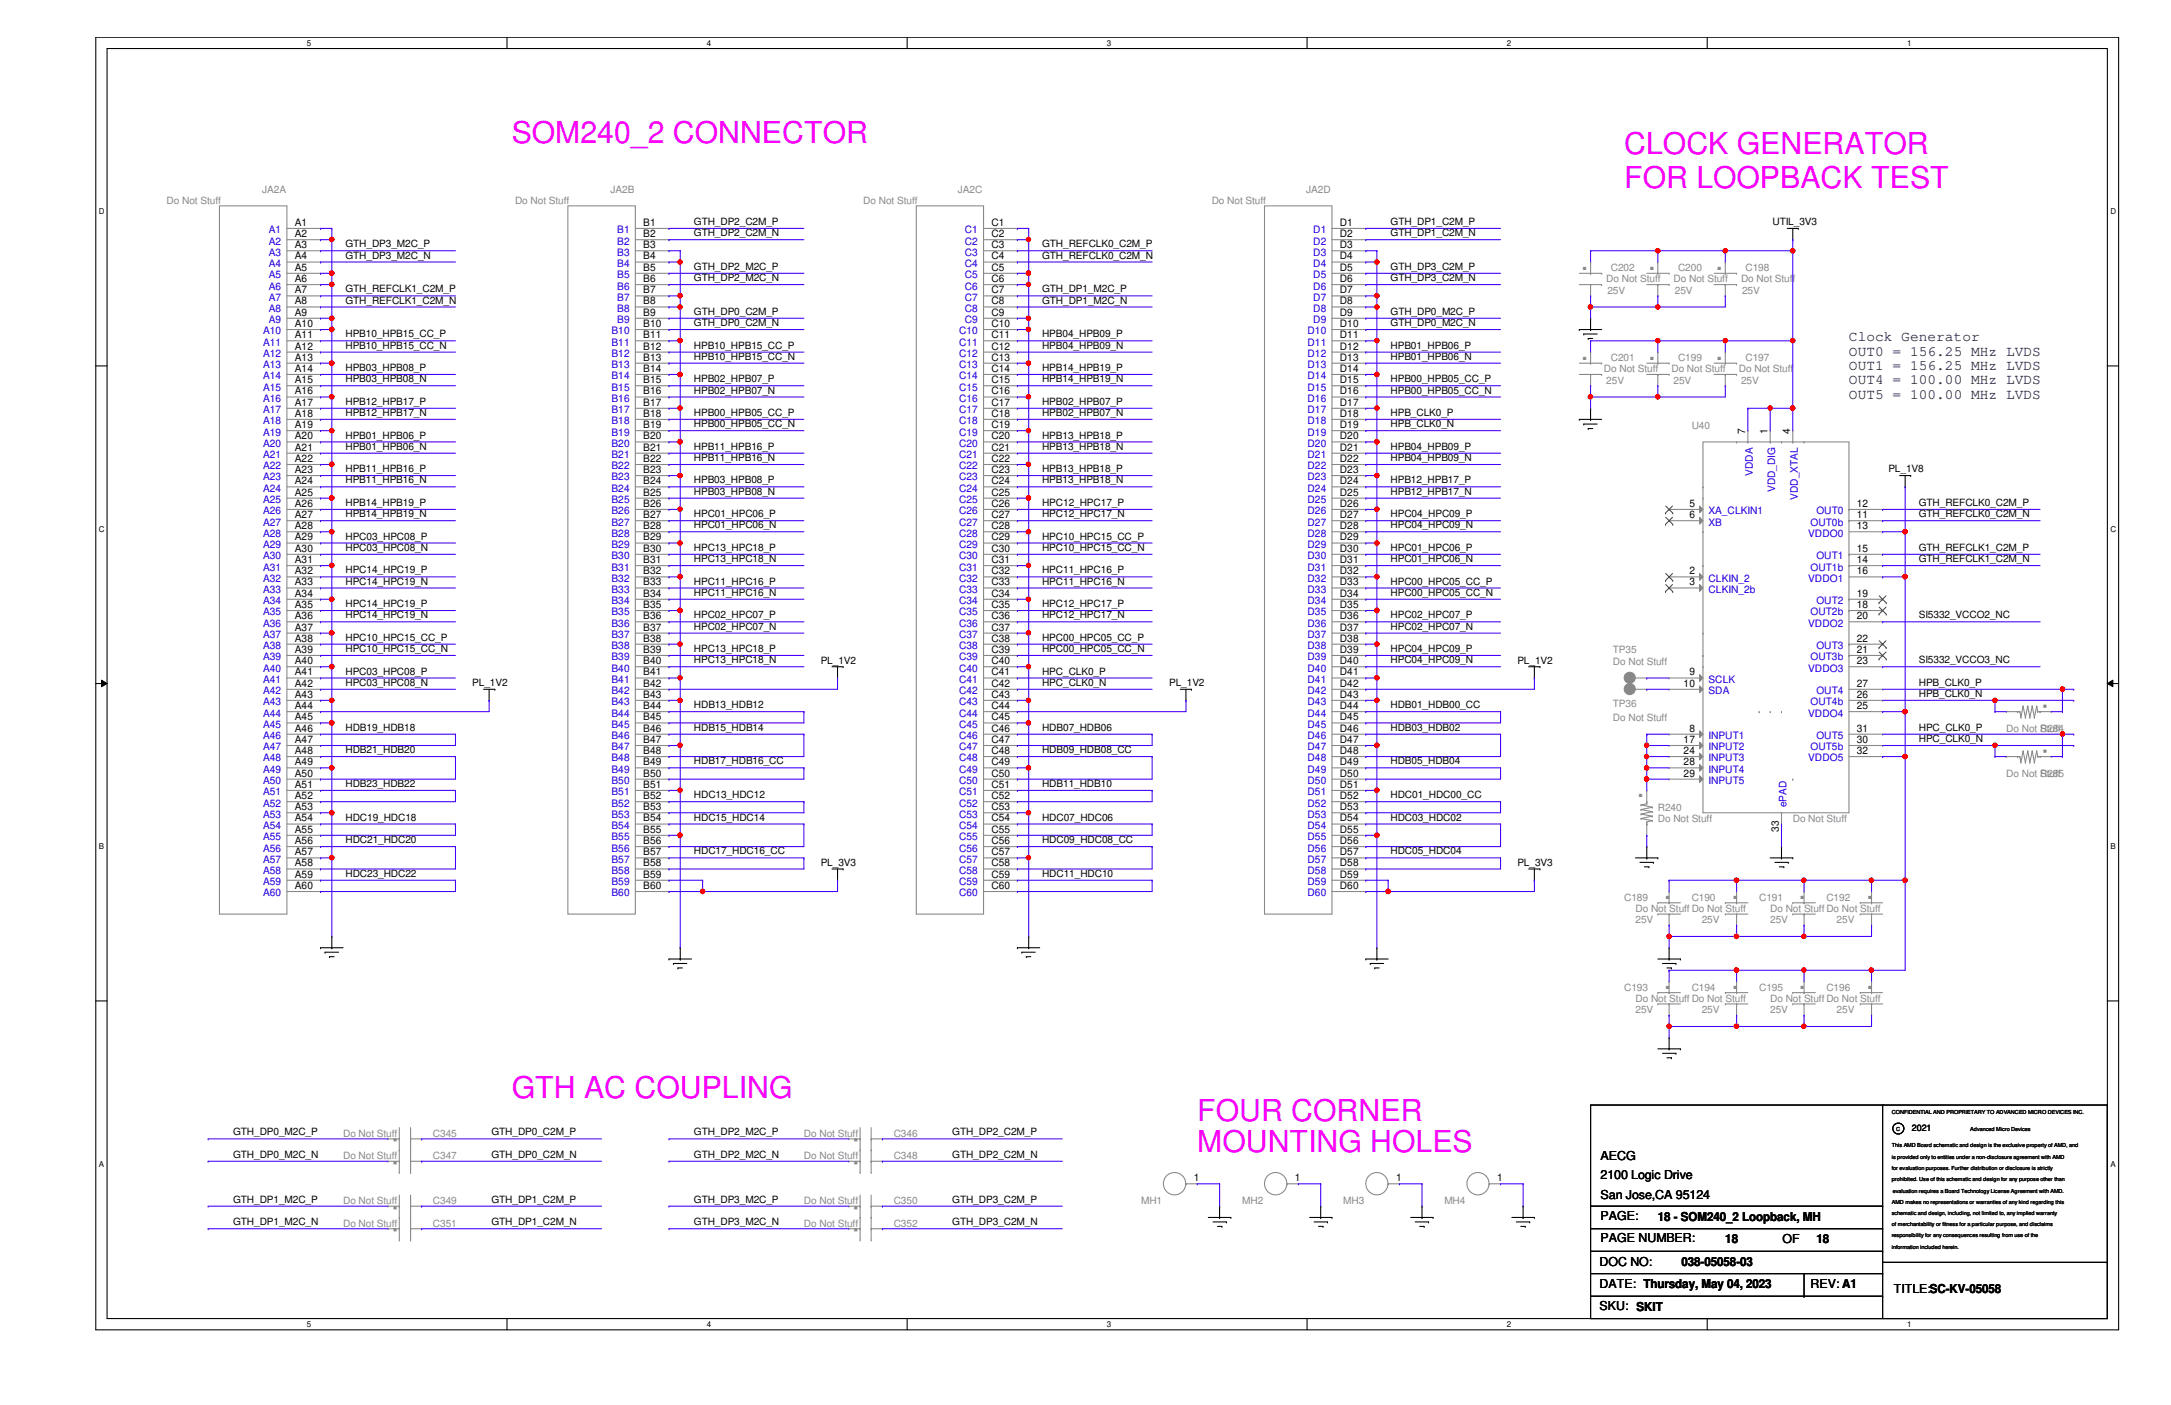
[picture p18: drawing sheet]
<svg xmlns="http://www.w3.org/2000/svg" width="432mm" height="279mm" viewBox="0 0 432 279" stroke-linecap="round" stroke-linejoin="round" font-family="sans-serif">
<defs><g id="words">
<g font-size="6" fill="#f0f">
<text x="101.8" y="28.4">SOM240_2 CONNECTOR</text>
<text x="323" y="30.7">CLOCK GENERATOR</text>
<text x="323" y="37.4">FOR LOOPBACK TEST</text>
<text x="101.8" y="218.4">GTH AC COUPLING</text>
<text x="238.1" y="222.9">FOUR CORNER</text>
<text x="238.1" y="229.1">MOUNTING HOLES</text>
</g>
<g font-size="6" fill="#878787">
<text x="314.3" y="53.7">.</text>
<text x="327.7" y="53.7">.</text>
<text x="341.2" y="53.7">.</text>
<text x="314.3" y="71.6">.</text>
<text x="327.7" y="71.6">.</text>
<text x="341.2" y="71.6">.</text>
<text x="406.4" y="139.5" transform="rotate(90 406.4 139.5)">.</text>
<text x="406.4" y="148.5" transform="rotate(90 406.4 148.5)">.</text>
<text x="325.5" y="158.5">.</text>
<text x="330.9" y="178.9">.</text>
<text x="344.3" y="178.9">.</text>
<text x="357.7" y="178.9">.</text>
<text x="371.1" y="178.9">.</text>
<text x="330.9" y="196.8">.</text>
<text x="344.3" y="196.8">.</text>
<text x="357.7" y="196.8">.</text>
<text x="371.1" y="196.8">.</text>
<text x="78.9" y="227.6" transform="rotate(-90 78.9 227.6)">.</text>
<text x="170.6" y="227.6" transform="rotate(-90 170.6 227.6)">.</text>
<text x="78.9" y="232.1" transform="rotate(-90 78.9 232.1)">.</text>
<text x="170.6" y="232.1" transform="rotate(-90 170.6 232.1)">.</text>
<text x="78.9" y="245.4" transform="rotate(-90 78.9 245.4)">.</text>
<text x="78.9" y="241" transform="rotate(-90 78.9 241)">.</text>
<text x="170.6" y="245.4" transform="rotate(-90 170.6 245.4)">.</text>
<text x="170.6" y="241" transform="rotate(-90 170.6 241)">.</text>
</g>
<g font-size="2.9" fill="#400040">
<text x="367.7" y="67.8">Clock Generator</text>
<text x="367.7" y="70.7">OUT0 = 156.25 MHz LVDS</text>
<text x="367.7" y="73.6">OUT1 = 156.25 MHz LVDS</text>
<text x="367.7" y="76.5">OUT4 = 100.00 MHz LVDS</text>
<text x="367.7" y="79.3">OUT5 = 100.00 MHz LVDS</text>
</g>
<g font-size="2.5">
<text x="318.3" y="230.7">AECG</text>
<text x="318.3" y="234.5">2100 Logic Drive</text>
<text x="318.3" y="238.3">San Jose,CA 95124</text>
<text x="318.3" y="242.6">PAGE:</text>
<text x="329.7" y="242.8">18 - SOM240_2 Loopback, MH</text>
<text x="318.1" y="251.7">DOC NO:</text>
<text x="318.3" y="247.1">PAGE NUMBER:</text>
<text x="334.4" y="251.7">038-05058-03</text>
<text x="343.2" y="247.3">18</text>
<text x="354.5" y="247.3">OF</text>
<text x="361.3" y="247.3">18</text>
<text x="318.1" y="256.2">DATE: Thursday, May 04, 2023</text>
<text x="360.1" y="256.2">REV: A1</text>
<text x="376.7" y="257.1">TITLE:SC-KV-05058</text>
<text x="318.1" y="260.4">SKU: SKIT</text>
</g>
<g font-size="2" fill="#878787">
<text x="33.1" y="40.5">Do Not Stuff</text>
<text x="52.2" y="38.3">JA2A</text>
<text x="102.4" y="40.5">Do Not Stuff</text>
<text x="121.4" y="38.3">JA2B</text>
<text x="171.7" y="40.5">Do Not Stuff</text>
<text x="190.5" y="38.3">JA2C</text>
<text x="241" y="40.5">Do Not Stuff</text>
<text x="259.8" y="38.3">JA2D</text>
<text x="320.4" y="53.9">C202</text>
<text x="333.8" y="53.9">C200</text>
<text x="347.2" y="53.9">C198</text>
<text x="319.5" y="56.2">Do Not Stuff</text>
<text x="319.7" y="58.4">25V</text>
<text x="332.9" y="56.2">Do Not Stuff</text>
<text x="333.1" y="58.4">25V</text>
<text x="346.3" y="56.2">Do Not Stuff</text>
<text x="346.5" y="58.4">25V</text>
<text x="320.4" y="71.8">C201</text>
<text x="333.8" y="71.8">C199</text>
<text x="347.2" y="71.8">C197</text>
<text x="319" y="74">Do Not Stuff</text>
<text x="319.5" y="76.3">25V</text>
<text x="332.4" y="74">Do Not Stuff</text>
<text x="332.9" y="76.3">25V</text>
<text x="345.9" y="74">Do Not Stuff</text>
<text x="346.3" y="76.3">25V</text>
<text x="336.5" y="85.2">U40</text>
<text x="320.8" y="129.9">TP35</text>
<text x="320.8" y="132.2">Do Not Stuff</text>
<text x="320.8" y="140.7">TP36</text>
<text x="320.8" y="143.3">Do Not Stuff</text>
<text x="399" y="145.6">Do Not Stuff</text>
<text x="405.8" y="145.6">R284</text>
<text x="399" y="154.5">Do Not Stuff</text>
<text x="405.8" y="154.5">R285</text>
<text x="329.7" y="161.2">R240</text>
<text x="329.7" y="163.4">Do Not Stuff</text>
<text x="356.6" y="163.4">Do Not Stuff</text>
<text x="323" y="179.1">C189</text>
<text x="336.5" y="179.1">C190</text>
<text x="349.9" y="179.1">C191</text>
<text x="363.3" y="179.1">C192</text>
<text x="325.3" y="181.4">Do Not Stuff Do Not Stuff</text>
<text x="325.3" y="183.6">25V</text>
<text x="338.5" y="183.6">25V</text>
<text x="352.1" y="181.4">Do Not Stuff Do Not Stuff</text>
<text x="352.1" y="183.6">25V</text>
<text x="365.3" y="183.6">25V</text>
<text x="323" y="197">C193</text>
<text x="336.5" y="197">C194</text>
<text x="349.9" y="197">C195</text>
<text x="363.3" y="197">C196</text>
<text x="325.3" y="199.2">Do Not Stuff Do Not Stuff</text>
<text x="325.3" y="201.5">25V</text>
<text x="338.5" y="201.5">25V</text>
<text x="352.1" y="199.2">Do Not Stuff Do Not Stuff</text>
<text x="352.1" y="201.5">25V</text>
<text x="365.3" y="201.5">25V</text>
<text x="68.2" y="226.1">Do Not Stuff</text>
<text x="86.1" y="226.1">C345</text>
<text x="159.9" y="226.1">Do Not Stuff</text>
<text x="177.8" y="226.1">C346</text>
<text x="68.2" y="230.5">Do Not Stuff</text>
<text x="86.1" y="230.5">C347</text>
<text x="159.9" y="230.5">Do Not Stuff</text>
<text x="177.8" y="230.5">C348</text>
<text x="68.2" y="239.5">Do Not Stuff</text>
<text x="86.1" y="239.5">C349</text>
<text x="159.9" y="239.5">Do Not Stuff</text>
<text x="177.8" y="239.5">C350</text>
<text x="226.9" y="239.5">MH1</text>
<text x="247.1" y="239.5">MH2</text>
<text x="267.2" y="239.5">MH3</text>
<text x="287.3" y="239.5">MH4</text>
<text x="68.2" y="243.9">Do Not Stuff</text>
<text x="86.1" y="243.9">C351</text>
<text x="159.9" y="243.9">Do Not Stuff</text>
<text x="177.8" y="243.9">C352</text>
</g>
<g font-size="2" fill="#00c">
<text x="53.5" y="46.4">A1</text>
<text x="122.8" y="46.4">B1</text>
<text x="191.9" y="46.4">C1</text>
<text x="261.2" y="46.4">D1</text>
<text x="53.5" y="48.6">A2</text>
<text x="53.5" y="50.8">A3</text>
<text x="53.5" y="53.1">A4</text>
<text x="122.8" y="48.6">B2</text>
<text x="122.8" y="50.8">B3</text>
<text x="122.8" y="53.1">B4</text>
<text x="191.9" y="48.6">C2</text>
<text x="191.9" y="50.8">C3</text>
<text x="191.9" y="53.1">C4</text>
<text x="261.2" y="48.6">D2</text>
<text x="261.2" y="50.8">D3</text>
<text x="261.2" y="53.1">D4</text>
<text x="53.5" y="55.3">A5</text>
<text x="53.5" y="57.6">A6</text>
<text x="53.5" y="59.8">A7</text>
<text x="122.8" y="55.3">B5</text>
<text x="122.8" y="57.6">B6</text>
<text x="122.8" y="59.8">B7</text>
<text x="191.9" y="55.3">C5</text>
<text x="191.9" y="57.6">C6</text>
<text x="191.9" y="59.8">C7</text>
<text x="261.2" y="55.3">D5</text>
<text x="261.2" y="57.6">D6</text>
<text x="261.2" y="59.8">D7</text>
<text x="53.5" y="62">A8</text>
<text x="53.5" y="64.3">A9</text>
<text x="122.8" y="62">B8</text>
<text x="122.8" y="64.3">B9</text>
<text x="191.9" y="62">C8</text>
<text x="191.9" y="64.3">C9</text>
<text x="261.2" y="62">D8</text>
<text x="261.2" y="64.3">D9</text>
<text x="52.3" y="66.5">A10</text>
<text x="52.3" y="68.7">A11</text>
<text x="52.3" y="71">A12</text>
<text x="121.6" y="66.5">B10</text>
<text x="121.6" y="68.7">B11</text>
<text x="121.6" y="71">B12</text>
<text x="190.8" y="66.5">C10</text>
<text x="190.8" y="68.7">C11</text>
<text x="190.8" y="71">C12</text>
<text x="260.1" y="66.5">D10</text>
<text x="260.1" y="68.7">D11</text>
<text x="260.1" y="71">D12</text>
<text x="52.3" y="73.2">A13</text>
<text x="52.3" y="75.4">A14</text>
<text x="52.3" y="77.7">A15</text>
<text x="121.6" y="73.2">B13</text>
<text x="121.6" y="75.4">B14</text>
<text x="121.6" y="77.7">B15</text>
<text x="190.8" y="73.2">C13</text>
<text x="190.8" y="75.4">C14</text>
<text x="190.8" y="77.7">C15</text>
<text x="260.1" y="73.2">D13</text>
<text x="260.1" y="75.4">D14</text>
<text x="260.1" y="77.7">D15</text>
<text x="52.3" y="79.9">A16</text>
<text x="52.3" y="82.2">A17</text>
<text x="121.6" y="79.9">B16</text>
<text x="121.6" y="82.2">B17</text>
<text x="190.8" y="79.9">C16</text>
<text x="190.8" y="82.2">C17</text>
<text x="260.1" y="79.9">D16</text>
<text x="260.1" y="82.2">D17</text>
<text x="52.3" y="84.4">A18</text>
<text x="52.3" y="86.6">A19</text>
<text x="52.3" y="88.9">A20</text>
<text x="121.6" y="84.4">B18</text>
<text x="121.6" y="86.6">B19</text>
<text x="121.6" y="88.9">B20</text>
<text x="190.8" y="84.4">C18</text>
<text x="190.8" y="86.6">C19</text>
<text x="190.8" y="88.9">C20</text>
<text x="260.1" y="84.4">D18</text>
<text x="260.1" y="86.6">D19</text>
<text x="260.1" y="88.9">D20</text>
<text x="52.3" y="91.1">A21</text>
<text x="52.3" y="93.3">A22</text>
<text x="52.3" y="95.5">A23</text>
<text x="121.6" y="91.1">B21</text>
<text x="121.6" y="93.3">B22</text>
<text x="121.6" y="95.5">B23</text>
<text x="190.8" y="91.1">C21</text>
<text x="190.8" y="93.3">C22</text>
<text x="190.8" y="95.5">C23</text>
<text x="260.1" y="91.1">D21</text>
<text x="260.1" y="93.3">D22</text>
<text x="260.1" y="95.5">D23</text>
<text x="348.6" y="94.6" transform="rotate(-90 348.6 94.6)">VDDA</text>
<text x="52.3" y="97.8">A24</text>
<text x="52.3" y="100">A25</text>
<text x="121.6" y="97.8">B24</text>
<text x="121.6" y="100">B25</text>
<text x="190.8" y="97.8">C24</text>
<text x="190.8" y="100">C25</text>
<text x="260.1" y="97.8">D24</text>
<text x="260.1" y="100">D25</text>
<text x="353.1" y="97.9" transform="rotate(-90 353.1 97.9)">VDD_DIG</text>
<text x="357.5" y="99.4" transform="rotate(-90 357.5 99.4)">VDD_XTAL</text>
<text x="52.3" y="102.3">A26</text>
<text x="52.3" y="104.5">A27</text>
<text x="52.3" y="106.7">A28</text>
<text x="121.6" y="102.3">B26</text>
<text x="121.6" y="104.5">B27</text>
<text x="121.6" y="106.7">B28</text>
<text x="190.8" y="102.3">C26</text>
<text x="190.8" y="104.5">C27</text>
<text x="190.8" y="106.7">C28</text>
<text x="260.1" y="102.3">D26</text>
<text x="260.1" y="104.5">D27</text>
<text x="260.1" y="106.7">D28</text>
<text x="339.8" y="102.3">XA_CLKIN1</text>
<text x="339.8" y="104.5">XB</text>
<text x="359.6" y="106.7">VDDO0</text>
<text x="360.1" y="104.5">OUT0b</text>
<text x="361.3" y="102.3">OUT0</text>
<text x="52.3" y="109">A29</text>
<text x="52.3" y="111.2">A30</text>
<text x="52.3" y="113.5">A31</text>
<text x="121.6" y="109">B29</text>
<text x="121.6" y="111.2">B30</text>
<text x="121.6" y="113.5">B31</text>
<text x="190.8" y="109">C29</text>
<text x="190.8" y="111.2">C30</text>
<text x="190.8" y="113.5">C31</text>
<text x="260.1" y="109">D29</text>
<text x="260.1" y="111.2">D30</text>
<text x="260.1" y="113.5">D31</text>
<text x="360.1" y="113.5">OUT1b</text>
<text x="361.3" y="111.2">OUT1</text>
<text x="52.3" y="115.7">A32</text>
<text x="52.3" y="117.9">A33</text>
<text x="121.6" y="115.7">B32</text>
<text x="121.6" y="117.9">B33</text>
<text x="190.8" y="115.7">C32</text>
<text x="190.8" y="117.9">C33</text>
<text x="260.1" y="115.7">D32</text>
<text x="260.1" y="117.9">D33</text>
<text x="339.8" y="115.7">CLKIN_2</text>
<text x="339.8" y="117.9">CLKIN_2b</text>
<text x="359.6" y="115.7">VDDO1</text>
<text x="52.3" y="120.1">A34</text>
<text x="52.3" y="122.4">A35</text>
<text x="52.3" y="124.6">A36</text>
<text x="121.6" y="120.1">B34</text>
<text x="121.6" y="122.4">B35</text>
<text x="121.6" y="124.6">B36</text>
<text x="190.8" y="120.1">C34</text>
<text x="190.8" y="122.4">C35</text>
<text x="190.8" y="124.6">C36</text>
<text x="260.1" y="120.1">D34</text>
<text x="260.1" y="122.4">D35</text>
<text x="260.1" y="124.6">D36</text>
<text x="359.6" y="124.6">VDDO2</text>
<text x="360.1" y="122.4">OUT2b</text>
<text x="361.3" y="120.1">OUT2</text>
<text x="52.3" y="126.9">A37</text>
<text x="52.3" y="129.1">A38</text>
<text x="52.3" y="131.3">A39</text>
<text x="121.6" y="126.9">B37</text>
<text x="121.6" y="129.1">B38</text>
<text x="121.6" y="131.3">B39</text>
<text x="190.8" y="126.9">C37</text>
<text x="190.8" y="129.1">C38</text>
<text x="190.8" y="131.3">C39</text>
<text x="260.1" y="126.9">D37</text>
<text x="260.1" y="129.1">D38</text>
<text x="260.1" y="131.3">D39</text>
<text x="360.1" y="131.3">OUT3b</text>
<text x="361.3" y="129.1">OUT3</text>
<text x="52.3" y="133.6">A40</text>
<text x="52.3" y="135.8">A41</text>
<text x="121.6" y="133.6">B40</text>
<text x="121.6" y="135.8">B41</text>
<text x="190.8" y="133.6">C40</text>
<text x="190.8" y="135.8">C41</text>
<text x="260.1" y="133.6">D40</text>
<text x="260.1" y="135.8">D41</text>
<text x="339.8" y="135.8">SCLK</text>
<text x="359.6" y="133.6">VDDO3</text>
<text x="52.3" y="138">A42</text>
<text x="52.3" y="140.2">A43</text>
<text x="52.3" y="142.5">A44</text>
<text x="121.6" y="138">B42</text>
<text x="121.6" y="140.2">B43</text>
<text x="121.6" y="142.5">B44</text>
<text x="190.8" y="138">C42</text>
<text x="190.8" y="140.2">C43</text>
<text x="190.8" y="142.5">C44</text>
<text x="260.1" y="138">D42</text>
<text x="260.1" y="140.2">D43</text>
<text x="260.1" y="142.5">D44</text>
<text x="339.8" y="138">SDA</text>
<text x="359.6" y="142.5">VDDO4</text>
<text x="360.1" y="140.2">OUT4b</text>
<text x="361.3" y="138">OUT4</text>
<text x="52.3" y="144.7">A45</text>
<text x="52.3" y="147">A46</text>
<text x="52.3" y="149.2">A47</text>
<text x="121.6" y="144.7">B45</text>
<text x="121.6" y="147">B46</text>
<text x="121.6" y="149.2">B47</text>
<text x="190.8" y="144.7">C45</text>
<text x="190.8" y="147">C46</text>
<text x="190.8" y="149.2">C47</text>
<text x="260.1" y="144.7">D45</text>
<text x="260.1" y="147">D46</text>
<text x="260.1" y="149.2">D47</text>
<text x="339.8" y="147">INPUT1</text>
<text x="339.8" y="149.2">INPUT2</text>
<text x="360.1" y="149.2">OUT5b</text>
<text x="361.3" y="147">OUT5</text>
<text x="52.3" y="151.4">A48</text>
<text x="52.3" y="153.7">A49</text>
<text x="52.3" y="155.9">A50</text>
<text x="121.6" y="151.4">B48</text>
<text x="121.6" y="153.7">B49</text>
<text x="121.6" y="155.9">B50</text>
<text x="190.8" y="151.4">C48</text>
<text x="190.8" y="153.7">C49</text>
<text x="190.8" y="155.9">C50</text>
<text x="260.1" y="151.4">D48</text>
<text x="260.1" y="153.7">D49</text>
<text x="260.1" y="155.9">D50</text>
<text x="339.8" y="153.7">INPUT4</text>
<text x="339.8" y="151.4">INPUT3</text>
<text x="339.8" y="155.9">INPUT5</text>
<text x="359.6" y="151.4">VDDO5</text>
<text x="52.3" y="158.2">A51</text>
<text x="52.3" y="160.4">A52</text>
<text x="121.6" y="158.2">B51</text>
<text x="121.6" y="160.4">B52</text>
<text x="190.8" y="158.2">C51</text>
<text x="190.8" y="160.4">C52</text>
<text x="260.1" y="158.2">D51</text>
<text x="260.1" y="160.4">D52</text>
<text x="355.3" y="160.5" transform="rotate(-90 355.3 160.5)">ePAD</text>
<text x="52.3" y="162.6">A53</text>
<text x="52.3" y="164.8">A54</text>
<text x="52.3" y="167.1">A55</text>
<text x="121.6" y="162.6">B53</text>
<text x="121.6" y="164.8">B54</text>
<text x="121.6" y="167.1">B55</text>
<text x="190.8" y="162.6">C53</text>
<text x="190.8" y="164.8">C54</text>
<text x="190.8" y="167.1">C55</text>
<text x="260.1" y="162.6">D53</text>
<text x="260.1" y="164.8">D54</text>
<text x="260.1" y="167.1">D55</text>
<text x="52.3" y="169.3">A56</text>
<text x="52.3" y="171.6">A57</text>
<text x="52.3" y="173.8">A58</text>
<text x="121.6" y="169.3">B56</text>
<text x="121.6" y="171.6">B57</text>
<text x="121.6" y="173.8">B58</text>
<text x="190.8" y="169.3">C56</text>
<text x="190.8" y="171.6">C57</text>
<text x="190.8" y="173.8">C58</text>
<text x="260.1" y="169.3">D56</text>
<text x="260.1" y="171.6">D57</text>
<text x="260.1" y="173.8">D58</text>
<text x="52.3" y="176">A59</text>
<text x="52.3" y="178.3">A60</text>
<text x="121.6" y="176">B59</text>
<text x="121.6" y="178.3">B60</text>
<text x="190.8" y="176">C59</text>
<text x="190.8" y="178.3">C60</text>
<text x="260.1" y="176">D59</text>
<text x="260.1" y="178.3">D60</text>
</g>
<g font-size="2">
<text x="58.6" y="44.9">A1</text>
<text x="58.6" y="47.2">A2</text>
<text x="127.9" y="44.9">B1</text>
<text x="127.9" y="47.2">B2</text>
<text x="138" y="44.7">GTH_DP2_C2M_P</text>
<text x="138" y="47">GTH_DP2_C2M_N</text>
<text x="197.2" y="44.9">C1</text>
<text x="197.2" y="47.2">C2</text>
<text x="266.5" y="44.9">D1</text>
<text x="266.5" y="47.2">D2</text>
<text x="276.6" y="44.7">GTH_DP1_C2M_P</text>
<text x="276.6" y="47">GTH_DP1_C2M_N</text>
<text x="352.6" y="44.8">UTIL_3V3</text>
<text x="58.6" y="49.4">A3</text>
<text x="58.6" y="51.6">A4</text>
<text x="58.6" y="53.8">A5</text>
<text x="68.7" y="49.2">GTH_DP3_M2C_P</text>
<text x="68.7" y="51.4">GTH_DP3_M2C_N</text>
<text x="127.9" y="49.4">B3</text>
<text x="127.9" y="51.6">B4</text>
<text x="127.9" y="53.8">B5</text>
<text x="138" y="53.7">GTH_DP2_M2C_P</text>
<text x="197.2" y="49.4">C3</text>
<text x="197.2" y="51.6">C4</text>
<text x="197.2" y="53.8">C5</text>
<text x="207.3" y="49.2">GTH_REFCLK0_C2M_P</text>
<text x="207.3" y="51.4">GTH_REFCLK0_C2M_N</text>
<text x="266.5" y="49.4">D3</text>
<text x="266.5" y="51.6">D4</text>
<text x="266.5" y="53.8">D5</text>
<text x="276.6" y="53.7">GTH_DP3_C2M_P</text>
<text x="58.6" y="56.1">A6</text>
<text x="58.6" y="58.3">A7</text>
<text x="68.7" y="58.2">GTH_REFCLK1_C2M_P</text>
<text x="127.9" y="56.1">B6</text>
<text x="127.9" y="58.3">B7</text>
<text x="138" y="55.9">GTH_DP2_M2C_N</text>
<text x="197.2" y="56.1">C6</text>
<text x="197.2" y="58.3">C7</text>
<text x="207.3" y="58.2">GTH_DP1_M2C_P</text>
<text x="266.5" y="56.1">D6</text>
<text x="266.5" y="58.3">D7</text>
<text x="276.6" y="55.9">GTH_DP3_C2M_N</text>
<text x="58.6" y="60.5">A8</text>
<text x="58.6" y="62.8">A9</text>
<text x="58.6" y="65">A10</text>
<text x="68.7" y="60.4">GTH_REFCLK1_C2M_N</text>
<text x="127.9" y="60.5">B8</text>
<text x="127.9" y="62.8">B9</text>
<text x="127.9" y="65">B10</text>
<text x="138" y="62.6">GTH_DP0_C2M_P</text>
<text x="138" y="64.9">GTH_DP0_C2M_N</text>
<text x="197.2" y="60.5">C8</text>
<text x="197.2" y="62.8">C9</text>
<text x="197.2" y="65">C10</text>
<text x="207.3" y="60.4">GTH_DP1_M2C_N</text>
<text x="266.5" y="60.5">D8</text>
<text x="266.5" y="62.8">D9</text>
<text x="266.5" y="65">D10</text>
<text x="276.6" y="62.6">GTH_DP0_M2C_P</text>
<text x="276.6" y="64.9">GTH_DP0_M2C_N</text>
<text x="58.6" y="67.3">A11</text>
<text x="58.6" y="69.5">A12</text>
<text x="58.6" y="71.7">A13</text>
<text x="68.7" y="67.1">HPB10_HPB15_CC_P</text>
<text x="68.7" y="69.3">HPB10_HPB15_CC_N</text>
<text x="127.9" y="67.3">B11</text>
<text x="127.9" y="69.5">B12</text>
<text x="127.9" y="71.7">B13</text>
<text x="138" y="69.3">HPB10_HPB15_CC_P</text>
<text x="138" y="71.5">HPB10_HPB15_CC_N</text>
<text x="197.2" y="67.3">C11</text>
<text x="197.2" y="69.5">C12</text>
<text x="197.2" y="71.7">C13</text>
<text x="207.3" y="67.1">HPB04_HPB09_P</text>
<text x="207.3" y="69.3">HPB04_HPB09_N</text>
<text x="266.5" y="67.3">D11</text>
<text x="266.5" y="69.5">D12</text>
<text x="266.5" y="71.7">D13</text>
<text x="276.6" y="69.3">HPB01_HPB06_P</text>
<text x="276.6" y="71.5">HPB01_HPB06_N</text>
<text x="58.6" y="74">A14</text>
<text x="58.6" y="76.2">A15</text>
<text x="68.7" y="73.8">HPB03_HPB08_P</text>
<text x="68.7" y="76">HPB03_HPB08_N</text>
<text x="127.9" y="74">B14</text>
<text x="127.9" y="76.2">B15</text>
<text x="138" y="76">HPB02_HPB07_P</text>
<text x="197.2" y="74">C14</text>
<text x="197.2" y="76.2">C15</text>
<text x="207.3" y="73.8">HPB14_HPB19_P</text>
<text x="207.3" y="76">HPB14_HPB19_N</text>
<text x="266.5" y="74">D14</text>
<text x="266.5" y="76.2">D15</text>
<text x="276.6" y="76">HPB00_HPB05_CC_P</text>
<text x="58.6" y="78.4">A16</text>
<text x="58.6" y="80.7">A17</text>
<text x="58.6" y="82.9">A18</text>
<text x="68.7" y="80.5">HPB12_HPB17_P</text>
<text x="68.7" y="82.7">HPB12_HPB17_N</text>
<text x="127.9" y="78.4">B16</text>
<text x="127.9" y="80.7">B17</text>
<text x="127.9" y="82.9">B18</text>
<text x="138" y="82.7">HPB00_HPB05_CC_P</text>
<text x="138" y="78.3">HPB02_HPB07_N</text>
<text x="197.2" y="78.4">C16</text>
<text x="197.2" y="80.7">C17</text>
<text x="197.2" y="82.9">C18</text>
<text x="207.3" y="80.5">HPB02_HPB07_P</text>
<text x="207.3" y="82.7">HPB02_HPB07_N</text>
<text x="266.5" y="78.4">D16</text>
<text x="266.5" y="80.7">D17</text>
<text x="266.5" y="82.9">D18</text>
<text x="276.6" y="82.7">HPB_CLK0_P</text>
<text x="276.6" y="78.3">HPB00_HPB05_CC_N</text>
<text x="58.6" y="85.1">A19</text>
<text x="58.6" y="87.4">A20</text>
<text x="58.6" y="89.6">A21</text>
<text x="68.7" y="87.2">HPB01_HPB06_P</text>
<text x="68.7" y="89.4">HPB01_HPB06_N</text>
<text x="127.9" y="85.1">B19</text>
<text x="127.9" y="87.4">B20</text>
<text x="127.9" y="89.6">B21</text>
<text x="138" y="85">HPB00_HPB05_CC_N</text>
<text x="138" y="89.4">HPB11_HPB16_P</text>
<text x="197.2" y="85.1">C19</text>
<text x="197.2" y="87.4">C20</text>
<text x="197.2" y="89.6">C21</text>
<text x="207.3" y="87.2">HPB13_HPB18_P</text>
<text x="207.3" y="89.4">HPB13_HPB18_N</text>
<text x="266.5" y="85.1">D19</text>
<text x="266.5" y="87.4">D20</text>
<text x="266.5" y="89.6">D21</text>
<text x="276.6" y="85">HPB_CLK0_N</text>
<text x="276.6" y="89.4">HPB04_HPB09_P</text>
<text x="347.1" y="86.3" transform="rotate(-90 347.1 86.3)">7</text>
<text x="351.6" y="86.3" transform="rotate(-90 351.6 86.3)">1</text>
<text x="356.1" y="86.3" transform="rotate(-90 356.1 86.3)">4</text>
<text x="58.6" y="91.9">A22</text>
<text x="58.6" y="94.1">A23</text>
<text x="68.7" y="93.9">HPB11_HPB16_P</text>
<text x="127.9" y="91.9">B22</text>
<text x="127.9" y="94.1">B23</text>
<text x="138" y="91.7">HPB11_HPB16_N</text>
<text x="197.2" y="91.9">C22</text>
<text x="197.2" y="94.1">C23</text>
<text x="207.3" y="93.9">HPB13_HPB18_P</text>
<text x="266.5" y="91.9">D22</text>
<text x="266.5" y="94.1">D23</text>
<text x="276.6" y="91.7">HPB04_HPB09_N</text>
<text x="375.6" y="93.9">PL_1V8</text>
<text x="58.6" y="96.3">A24</text>
<text x="58.6" y="98.6">A25</text>
<text x="58.6" y="100.8">A26</text>
<text x="68.7" y="100.6">HPB14_HPB19_P</text>
<text x="68.7" y="96.1">HPB11_HPB16_N</text>
<text x="127.9" y="96.3">B24</text>
<text x="127.9" y="98.6">B25</text>
<text x="127.9" y="100.8">B26</text>
<text x="138" y="96.1">HPB03_HPB08_P</text>
<text x="138" y="98.4">HPB03_HPB08_N</text>
<text x="197.2" y="96.3">C24</text>
<text x="197.2" y="98.6">C25</text>
<text x="197.2" y="100.8">C26</text>
<text x="207.3" y="100.6">HPC12_HPC17_P</text>
<text x="207.3" y="96.1">HPB13_HPB18_N</text>
<text x="266.5" y="96.3">D24</text>
<text x="266.5" y="98.6">D25</text>
<text x="266.5" y="100.8">D26</text>
<text x="276.6" y="96.1">HPB12_HPB17_P</text>
<text x="276.6" y="98.4">HPB12_HPB17_N</text>
<text x="336" y="100.8">5</text>
<text x="369.3" y="100.8">12</text>
<text x="381.6" y="100.6">GTH_REFCLK0_C2M_P</text>
<text x="58.6" y="103">A27</text>
<text x="58.6" y="105.2">A28</text>
<text x="58.6" y="107.5">A29</text>
<text x="68.7" y="107.3">HPC03_HPC08_P</text>
<text x="68.7" y="102.9">HPB14_HPB19_N</text>
<text x="127.9" y="103">B27</text>
<text x="127.9" y="105.2">B28</text>
<text x="127.9" y="107.5">B29</text>
<text x="138" y="102.9">HPC01_HPC06_P</text>
<text x="138" y="105.1">HPC01_HPC06_N</text>
<text x="197.2" y="103">C27</text>
<text x="197.2" y="105.2">C28</text>
<text x="197.2" y="107.5">C29</text>
<text x="207.3" y="102.9">HPC12_HPC17_N</text>
<text x="207.3" y="107.3">HPC10_HPC15_CC_P</text>
<text x="266.5" y="103">D27</text>
<text x="266.5" y="105.2">D28</text>
<text x="266.5" y="107.5">D29</text>
<text x="276.6" y="102.9">HPC04_HPC09_P</text>
<text x="276.6" y="105.1">HPC04_HPC09_N</text>
<text x="336" y="103">6</text>
<text x="369.3" y="103">11</text>
<text x="369.3" y="105.2">13</text>
<text x="381.6" y="102.9">GTH_REFCLK0_C2M_N</text>
<text x="58.6" y="109.7">A30</text>
<text x="58.6" y="112">A31</text>
<text x="68.7" y="109.6">HPC03_HPC08_N</text>
<text x="127.9" y="109.7">B30</text>
<text x="127.9" y="112">B31</text>
<text x="138" y="109.6">HPC13_HPC18_P</text>
<text x="138" y="111.8">HPC13_HPC18_N</text>
<text x="197.2" y="109.7">C30</text>
<text x="197.2" y="112">C31</text>
<text x="207.3" y="109.6">HPC10_HPC15_CC_N</text>
<text x="266.5" y="109.7">D30</text>
<text x="266.5" y="112">D31</text>
<text x="276.6" y="109.6">HPC01_HPC06_P</text>
<text x="276.6" y="111.8">HPC01_HPC06_N</text>
<text x="369.3" y="112">14</text>
<text x="369.3" y="109.7">15</text>
<text x="381.6" y="109.6">GTH_REFCLK1_C2M_P</text>
<text x="381.6" y="111.8">GTH_REFCLK1_C2M_N</text>
<text x="58.6" y="114.2">A32</text>
<text x="58.6" y="116.4">A33</text>
<text x="58.6" y="118.7">A34</text>
<text x="68.7" y="114">HPC14_HPC19_P</text>
<text x="68.7" y="116.2">HPC14_HPC19_N</text>
<text x="127.9" y="114.2">B32</text>
<text x="127.9" y="116.4">B33</text>
<text x="127.9" y="118.7">B34</text>
<text x="138" y="116.2">HPC11_HPC16_P</text>
<text x="138" y="118.5">HPC11_HPC16_N</text>
<text x="197.2" y="114.2">C32</text>
<text x="197.2" y="116.4">C33</text>
<text x="197.2" y="118.7">C34</text>
<text x="207.3" y="114">HPC11_HPC16_P</text>
<text x="207.3" y="116.2">HPC11_HPC16_N</text>
<text x="266.5" y="114.2">D32</text>
<text x="266.5" y="116.4">D33</text>
<text x="266.5" y="118.7">D34</text>
<text x="276.6" y="116.2">HPC00_HPC05_CC_P</text>
<text x="276.6" y="118.5">HPC00_HPC05_CC_N</text>
<text x="336" y="114.2">2</text>
<text x="336" y="116.4">3</text>
<text x="369.3" y="118.7">19</text>
<text x="369.3" y="114.2">16</text>
<text x="58.6" y="120.9">A35</text>
<text x="58.6" y="123.1">A36</text>
<text x="58.6" y="125.4">A37</text>
<text x="68.7" y="120.7">HPC14_HPC19_P</text>
<text x="68.7" y="123">HPC14_HPC19_N</text>
<text x="127.9" y="120.9">B35</text>
<text x="127.9" y="123.1">B36</text>
<text x="127.9" y="125.4">B37</text>
<text x="138" y="123">HPC02_HPC07_P</text>
<text x="138" y="125.2">HPC02_HPC07_N</text>
<text x="197.2" y="120.9">C35</text>
<text x="197.2" y="123.1">C36</text>
<text x="197.2" y="125.4">C37</text>
<text x="207.3" y="120.7">HPC12_HPC17_P</text>
<text x="207.3" y="123">HPC12_HPC17_N</text>
<text x="266.5" y="120.9">D35</text>
<text x="266.5" y="123.1">D36</text>
<text x="266.5" y="125.4">D37</text>
<text x="276.6" y="123">HPC02_HPC07_P</text>
<text x="276.6" y="125.2">HPC02_HPC07_N</text>
<text x="369.3" y="120.9">18</text>
<text x="369.3" y="123.1">20</text>
<text x="381.6" y="123">SI5332_VCCO2_NC</text>
<text x="58.6" y="127.6">A38</text>
<text x="58.6" y="129.8">A39</text>
<text x="68.7" y="127.4">HPC10_HPC15_CC_P</text>
<text x="68.7" y="129.7">HPC10_HPC15_CC_N</text>
<text x="127.9" y="127.6">B38</text>
<text x="127.9" y="129.8">B39</text>
<text x="138" y="129.7">HPC13_HPC18_P</text>
<text x="138" y="131.9">HPC13_HPC18_N</text>
<text x="163.2" y="132">PL_1V2</text>
<text x="197.2" y="127.6">C38</text>
<text x="197.2" y="129.8">C39</text>
<text x="207.3" y="127.4">HPC00_HPC05_CC_P</text>
<text x="207.3" y="129.7">HPC00_HPC05_CC_N</text>
<text x="266.5" y="127.6">D38</text>
<text x="266.5" y="129.8">D39</text>
<text x="276.6" y="129.7">HPC04_HPC09_P</text>
<text x="276.6" y="131.9">HPC04_HPC09_N</text>
<text x="301.8" y="132">PL_1V2</text>
<text x="369.3" y="129.8">21</text>
<text x="369.3" y="127.6">22</text>
<text x="381.6" y="131.9">SI5332_VCCO3_NC</text>
<text x="58.6" y="132.1">A40</text>
<text x="58.6" y="134.3">A41</text>
<text x="58.6" y="136.6">A42</text>
<text x="68.7" y="134.2">HPC03_HPC08_P</text>
<text x="68.7" y="136.4">HPC03_HPC08_N</text>
<text x="93.9" y="136.4">PL_1V2</text>
<text x="127.9" y="132.1">B40</text>
<text x="127.9" y="134.3">B41</text>
<text x="127.9" y="136.6">B42</text>
<text x="197.2" y="132.1">C40</text>
<text x="197.2" y="134.3">C41</text>
<text x="197.2" y="136.6">C42</text>
<text x="207.3" y="134.2">HPC_CLK0_P</text>
<text x="207.3" y="136.4">HPC_CLK0_N</text>
<text x="232.5" y="136.4">PL_1V2</text>
<text x="266.5" y="132.1">D40</text>
<text x="266.5" y="134.3">D41</text>
<text x="266.5" y="136.6">D42</text>
<text x="334.9" y="136.6">10</text>
<text x="336" y="134.3">9</text>
<text x="369.3" y="136.6">27</text>
<text x="369.3" y="132.1">23</text>
<text x="381.6" y="136.4">HPB_CLK0_P</text>
<text x="58.6" y="138.8">A43</text>
<text x="58.6" y="141">A44</text>
<text x="58.6" y="143.3">A45</text>
<text x="127.9" y="138.8">B43</text>
<text x="127.9" y="141">B44</text>
<text x="127.9" y="143.3">B45</text>
<text x="138" y="140.8">HDB13_HDB12</text>
<text x="197.2" y="138.8">C43</text>
<text x="197.2" y="141">C44</text>
<text x="197.2" y="143.3">C45</text>
<text x="266.5" y="138.8">D43</text>
<text x="266.5" y="141">D44</text>
<text x="266.5" y="143.3">D45</text>
<text x="276.6" y="140.8">HDB01_HDB00_CC</text>
<text x="369.3" y="138.8">26</text>
<text x="369.3" y="141">25</text>
<text x="381.6" y="138.6">HPB_CLK0_N</text>
<text x="58.6" y="145.5">A46</text>
<text x="58.6" y="147.7">A47</text>
<text x="58.6" y="149.9">A48</text>
<text x="68.7" y="149.8">HDB21_HDB20</text>
<text x="68.7" y="145.3">HDB19_HDB18</text>
<text x="127.9" y="145.5">B46</text>
<text x="127.9" y="147.7">B47</text>
<text x="127.9" y="149.9">B48</text>
<text x="138" y="145.3">HDB15_HDB14</text>
<text x="197.2" y="145.5">C46</text>
<text x="197.2" y="147.7">C47</text>
<text x="197.2" y="149.9">C48</text>
<text x="207.3" y="145.3">HDB07_HDB06</text>
<text x="207.3" y="149.8">HDB09_HDB08_CC</text>
<text x="266.5" y="145.5">D46</text>
<text x="266.5" y="147.7">D47</text>
<text x="266.5" y="149.9">D48</text>
<text x="276.6" y="145.3">HDB03_HDB02</text>
<text x="334.9" y="147.7">17</text>
<text x="334.9" y="149.9">24</text>
<text x="336" y="145.5">8</text>
<text x="369.3" y="145.5">31</text>
<text x="369.3" y="147.7">30</text>
<text x="369.3" y="149.9">32</text>
<text x="381.6" y="145.3">HPC_CLK0_P</text>
<text x="381.6" y="147.6">HPC_CLK0_N</text>
<text x="58.6" y="152.2">A49</text>
<text x="58.6" y="154.4">A50</text>
<text x="127.9" y="152.2">B49</text>
<text x="127.9" y="154.4">B50</text>
<text x="138" y="152">HDB17_HDB16_CC</text>
<text x="197.2" y="152.2">C49</text>
<text x="197.2" y="154.4">C50</text>
<text x="266.5" y="152.2">D49</text>
<text x="266.5" y="154.4">D50</text>
<text x="276.6" y="152">HDB05_HDB04</text>
<text x="334.9" y="152.2">28</text>
<text x="334.9" y="154.4">29</text>
<text x="58.6" y="156.7">A51</text>
<text x="58.6" y="158.9">A52</text>
<text x="58.6" y="161.1">A53</text>
<text x="68.7" y="156.5">HDB23_HDB22</text>
<text x="127.9" y="156.7">B51</text>
<text x="127.9" y="158.9">B52</text>
<text x="127.9" y="161.1">B53</text>
<text x="138" y="158.7">HDC13_HDC12</text>
<text x="197.2" y="156.7">C51</text>
<text x="197.2" y="158.9">C52</text>
<text x="197.2" y="161.1">C53</text>
<text x="207.3" y="156.5">HDB11_HDB10</text>
<text x="266.5" y="156.7">D51</text>
<text x="266.5" y="158.9">D52</text>
<text x="266.5" y="161.1">D53</text>
<text x="276.6" y="158.7">HDC01_HDC00_CC</text>
<text x="58.6" y="163.4">A54</text>
<text x="58.6" y="165.6">A55</text>
<text x="58.6" y="167.9">A56</text>
<text x="68.7" y="163.2">HDC19_HDC18</text>
<text x="68.7" y="167.7">HDC21_HDC20</text>
<text x="127.9" y="163.4">B54</text>
<text x="127.9" y="165.6">B55</text>
<text x="127.9" y="167.9">B56</text>
<text x="138" y="163.2">HDC15_HDC14</text>
<text x="197.2" y="163.4">C54</text>
<text x="197.2" y="165.6">C55</text>
<text x="197.2" y="167.9">C56</text>
<text x="207.3" y="163.2">HDC07_HDC06</text>
<text x="207.3" y="167.7">HDC09_HDC08_CC</text>
<text x="266.5" y="163.4">D54</text>
<text x="266.5" y="165.6">D55</text>
<text x="266.5" y="167.9">D56</text>
<text x="276.6" y="163.2">HDC03_HDC02</text>
<text x="353.8" y="165.4" transform="rotate(-90 353.8 165.4)">33</text>
<text x="58.6" y="170.1">A57</text>
<text x="58.6" y="172.3">A58</text>
<text x="127.9" y="170.1">B57</text>
<text x="127.9" y="172.3">B58</text>
<text x="138" y="169.9">HDC17_HDC16_CC</text>
<text x="163.2" y="172.2">PL_3V3</text>
<text x="197.2" y="170.1">C57</text>
<text x="197.2" y="172.3">C58</text>
<text x="266.5" y="170.1">D57</text>
<text x="266.5" y="172.3">D58</text>
<text x="276.6" y="169.9">HDC05_HDC04</text>
<text x="301.8" y="172.2">PL_3V3</text>
<text x="58.6" y="174.5">A59</text>
<text x="58.6" y="176.8">A60</text>
<text x="68.7" y="174.4">HDC23_HDC22</text>
<text x="127.9" y="174.5">B59</text>
<text x="127.9" y="176.8">B60</text>
<text x="197.2" y="174.5">C59</text>
<text x="197.2" y="176.8">C60</text>
<text x="207.3" y="174.4">HDC11_HDC10</text>
<text x="266.5" y="174.5">D59</text>
<text x="266.5" y="176.8">D60</text>
<text x="46.4" y="225.8">GTH_DP0_M2C_P</text>
<text x="97.7" y="225.8">GTH_DP0_C2M_P</text>
<text x="138" y="225.8">GTH_DP2_M2C_P</text>
<text x="189.4" y="225.8">GTH_DP2_C2M_P</text>
<text x="46.4" y="230.3">GTH_DP0_M2C_N</text>
<text x="97.7" y="230.3">GTH_DP0_C2M_N</text>
<text x="138" y="230.3">GTH_DP2_M2C_N</text>
<text x="189.4" y="230.3">GTH_DP2_C2M_N</text>
<text x="46.4" y="239.2">GTH_DP1_M2C_P</text>
<text x="97.7" y="239.2">GTH_DP1_C2M_P</text>
<text x="138" y="239.2">GTH_DP3_M2C_P</text>
<text x="189.4" y="239.2">GTH_DP3_C2M_P</text>
<text x="237.4" y="234.9">1</text>
<text x="257.6" y="234.9">1</text>
<text x="277.7" y="234.9">1</text>
<text x="297.8" y="234.9">1</text>
<text x="46.4" y="243.7">GTH_DP1_M2C_N</text>
<text x="97.7" y="243.7">GTH_DP1_C2M_N</text>
<text x="138" y="243.7">GTH_DP3_M2C_N</text>
<text x="189.4" y="243.7">GTH_DP3_C2M_N</text>
</g>
<text font-size="1.8" x="380.3" y="225">2021</text>
<g font-size="1.6">
<text x="61" y="9.1">5</text>
<text x="140.6" y="9.1">4</text>
<text x="220.2" y="9.1">3</text>
<text x="299.7" y="9.1">2</text>
<text x="379.3" y="9.1">1</text>
<text x="19.6" y="42.6">D</text>
<text x="419.7" y="42.6">D</text>
<text x="19.6" y="105.7">C</text>
<text x="419.7" y="105.7">C</text>
<text x="19.6" y="168.9">B</text>
<text x="419.7" y="168.9">B</text>
<text x="19.6" y="232">A</text>
<text x="419.7" y="232">A</text>
<text x="61" y="263.9">5</text>
<text x="140.6" y="263.9">4</text>
<text x="220.2" y="263.9">3</text>
<text x="299.7" y="263.9">2</text>
<text x="379.3" y="263.9">1</text>
</g>
<g font-size="1.1">
<text x="376.3" y="221.5">CONFIDENTIAL AND PROPRIETARY TO ADVANCED MICRO DEVICES INC.</text>
<text x="377.1" y="224.8">C</text>
<text x="391.9" y="224.8">Advanced Micro Devices</text>
<text x="376.3" y="232.7">for evaluation purposes. Further distribution or disclosure is strictly</text>
<text x="376.3" y="230.4">is provided only to entities under a non-disclosure agreement with AMD</text>
<text x="376.3" y="228.2">This AMD Board schematic and design is the exclusive property of AMD, and</text>
<text x="376.3" y="234.9">prohibited. Use of this schematic and design for any purpose other than</text>
<text x="376.3" y="239.4">AMD makes no representations or warranties of any kind regarding this</text>
<text x="376.5" y="237.2">evaluation requires a Board Technology License Agreement with AMD.</text>
<text x="376.3" y="241.6">schematic and design, including, not limited to, any implied warranty</text>
<text x="376.3" y="243.8">of merchantability or fitness for a particular purpose, and disclaims</text>
<text x="376.3" y="246.1">responsibility for any consequences resulting from use of the</text>
<text x="376.3" y="248.3">information included herein.</text>
</g>
</g></defs>
<path d="M19.1 7.4h402.3v257.1h-402.3zM21.3 9.7h397.8v252.5h-397.8z" fill="none" stroke="#000" stroke-width=".21"/>
<g fill="#fff">
<path d="M61 7.7h.9v1.7h-.9z"/>
<path d="M61 262.5h.9v1.7h-.9z"/>
</g>
<path d="M100.8 7.4v2.3M100.8 262.2v2.3" fill="none" stroke="#000" stroke-width=".21"/>
<g fill="#fff">
<path d="M140.6 7.7h.9v1.7h-.9z"/>
<path d="M140.6 262.5h.9v1.7h-.9z"/>
</g>
<path d="M180.4 7.4v2.3M180.4 262.2v2.3" fill="none" stroke="#000" stroke-width=".21"/>
<g fill="#fff">
<path d="M220.2 7.7h.9v1.7h-.9z"/>
<path d="M220.2 262.5h.9v1.7h-.9z"/>
</g>
<path d="M260 7.4v2.3M260 262.2v2.3" fill="none" stroke="#000" stroke-width=".21"/>
<g fill="#fff">
<path d="M299.7 7.7h.9v1.7h-.9z"/>
<path d="M299.7 262.5h.9v1.7h-.9z"/>
</g>
<path d="M339.6 7.4v2.3M339.6 262.2v2.3" fill="none" stroke="#000" stroke-width=".21"/>
<g fill="#fff">
<path d="M379.3 7.7h.9v1.7h-.9z"/>
<path d="M379.3 262.5h.9v1.7h-.9z"/>
<path d="M19.6 41.2h1.2v1.8h-1.2z"/>
<path d="M419.7 41.2h1.2v1.8h-1.2z"/>
<path d="M19.6 104.3h1.2v1.8h-1.2z"/>
<path d="M419.7 104.3h1.2v1.8h-1.2z"/>
</g>
<path d="M19.1 72.8h2.2M419.1 72.8h2.3" fill="none" stroke="#000" stroke-width=".21"/>
<g fill="#fff">
<path d="M19.6 167.5h1.1v1.7h-1.1z"/>
<path d="M419.7 167.5h1.1v1.7h-1.1z"/>
</g>
<path d="M19.1 135.9h2.2M419.1 135.9h2.3" fill="none" stroke="#000" stroke-width=".21"/>
<path d="M20.2 135.3l1.1 .6-1.1 .7zM419.1 135.9l1.1-.6v1.3z" fill="#000"/>
<path d="M20.2 135.3l1.1 .6-1.1 .7zM419.1 135.9l1.1-.6v1.3z" fill="none" stroke="#000" stroke-width=".2"/>
<g fill="#fff">
<path d="M19.6 230.6h1.1v1.8h-1.1z"/>
<path d="M419.7 230.6h1.1v1.8h-1.1z"/>
</g>
<g fill="none" stroke="#000" stroke-width=".21">
<path d="M355.5 45.4h2.2M356.6 47.7h.1M356.6 45.4v2.3M357.7 45.4h.1M314.1 65.5h.1M314.1 65.5h4.5M315 66.4h.1M315 66.4h2.7M315.9 67.3h.1M315.9 67.3h.9M316.4 63.3h.1M316.4 65.5h.1"/>
<path d="M316.4 63.3v2.2M314.1 83.4h.1M314.1 83.4h4.5M315 84.3h.1M315 84.3h2.7M315.9 85.2h.1M315.9 85.2h.9M316.4 81.2h.1M316.4 83.4h.1M316.4 81.2v2.2M377.8 94.6h2.2M378.9 96.8h.1"/>
<path d="M378.9 94.6v2.2M380 94.6h.1M96.2 137.1h2.2M97.3 139.3h.1M97.3 137.1v2.2M98.4 137.1h.1M165.5 132.6h2.2M166.6 134.8h.1M166.6 132.6v2.2M167.7 132.6h.1M234.7 137.1h2.3M235.9 139.3h.1"/>
<path d="M235.9 137.1v2.2M237 137.1h.1M304 132.6h2.3M305.2 134.8h.1M305.2 132.6v2.2M306.3 132.6h.1M165.5 172.8h2.2M166.6 175h.1M166.6 172.8v2.2M167.7 172.8h.1M304 172.8h2.3M305.2 175h.1"/>
<path d="M305.2 172.8v2.2M306.3 172.8h.1M325.3 170.6h4.4M326.2 171.5h2.6M327.1 172.4h.9M327.5 168.4h.1M327.5 170.6h.1M327.5 168.4v2.2M328 172.4h.1M328.8 171.5h.1M329.7 170.6h.1M352.1 170.6h4.5"/>
<path d="M353 171.5h2.7M353.9 172.4h.9M354.3 168.4h.1M354.3 170.6h.1M354.3 168.4v2.2M354.8 172.4h.1M355.7 171.5h.1M356.6 170.6h.1M19.1 199.1h2.2M63.8 188.5h.1M63.8 188.5h4.4M64.6 189.4h.1"/>
<path d="M64.6 189.4h2.8M65.5 190.2h.1M65.5 190.2h1M66 186.2h.1M66 188.5h.1M66 186.2v2.3M133.1 190.7h.1M133.1 190.7h4.4M133.9 191.6h.1M133.9 191.6h2.7M134.8 192.5h.1M134.8 192.5h.9"/>
<path d="M135.3 188.5h.1M135.3 190.7h.1M135.3 188.5v2.2M202.4 188.5h.1M202.4 188.5h4.4M203.2 189.4h.1M203.2 189.4h2.7M204.1 190.2h.1M204.1 190.2h.9M204.6 186.2h.1M204.6 188.5h.1M204.6 186.2v2.3"/>
<path d="M271.7 190.7h.1M271.7 190.7h4.4M272.5 191.6h.1M272.5 191.6h2.7M273.4 192.5h.1M273.4 192.5h.9M273.9 188.5h.1M273.9 190.7h.1M273.9 188.5v2.2M329.7 190.7h4.5M330.7 191.6h2.6M331.6 192.5h.8"/>
<path d="M332 188.5h.1M332 190.7h.1M332 188.5v2.2M332.4 192.5h.1M333.3 191.6h.1M334.2 190.7h.1M419.1 199.1h2.3M316.4 219.8h102.7v42.4h-102.7zM329.7 208.6h4.5M330.7 209.5h2.6M331.6 210.4h.8M332 206.3h.1"/>
<path d="M332 208.6h.1M332 206.3v2.3M332.4 210.4h.1M333.3 209.5h.1M334.2 208.6h.1M374.4 219.8h.1M374.4 219.8v42.4M242.6 239.9h.1M242.6 239.9v2.2M262.7 239.9h.1M262.7 239.9v2.2M282.8 239.9h.1"/>
<path d="M282.8 239.9v2.2M302.9 239.9h.1M302.9 239.9v2.2M316.4 239.9h58M374.4 239.9h.1M240.3 242.1h4.5M241.3 243h2.6M242.1 243.9h.9M242.6 242.1h.1M243 243.9h.1M243.9 243h.1M244.8 242.1h.1"/>
<path d="M260.5 242.1h4.4M261.4 243h2.6M262.3 243.9h.8M262.7 242.1h.1M263.1 243.9h.1M264 243h.1M264.9 242.1h.1M280.6 242.1h4.4M281.5 243h2.6M282.4 243.9h.9M282.8 242.1h.1M283.3 243.9h.1"/>
<path d="M284.1 243h.1M285 242.1h.1M300.7 242.1h4.5M301.6 243h2.6M302.5 243.9h.9M302.9 242.1h.1M303.4 243.9h.1M304.2 243h.1M305.2 242.1h.1M316.4 244.3h58M316.4 248.8h58M316.4 253.3h58"/>
<path d="M316.4 257.8h58M358.8 257.8h.1M358.8 253.3v4.5M374.4 244.3h.1M374.4 248.8h.1M374.4 253.3h.1M374.4 257.8h.1M374.4 251h44.7M419.1 251h.1"/>
<circle cx="377.6" cy="224.4" r="1.09"/>
</g>
<g fill="none" stroke="#878787" stroke-width=".21">
<path d="M340.9 56.6h4.5M340.9 54.4h4.5M343.2 56.6h.1M343.2 54.4h.1M343.2 52.1h.1M343.2 58.8h.1M343.2 52.1v2.3M343.2 56.6v2.2M345.4 56.6h.1M345.4 54.4h.1M338.7 87.9h29v73.7h-29zM338.7 96.8h.1"/>
<path d="M338.7 99.1h.1M345.4 87.9h.1M347.6 87.9h.1M352.1 87.9h.1M354.3 87.9h.1M356.6 87.9h.1M358.8 87.9h.1M338.7 112.5h.1M338.7 105.7h.1M367.7 101.3h.1M367.7 103.5h.1M367.7 110.2h.1"/>
<path d="M367.7 112.5h.1M367.7 119.2h.1M338.7 130.3h.1M338.7 132.6h.1M338.7 125.9h.1M367.7 128.1h.1M367.7 121.4h.1M367.7 130.3h.1M349.9 141.5h.1M352.1 141.5h.1M354.3 141.5h.1M356.6 154.9h.1"/>
<path d="M356.6 179.5h.1M356.6 179.5h4.5M358.8 179.5h.1M358.8 177.3h.1M358.8 177.3v2.2M356.6 181.8h.1M356.6 181.8h4.5M358.8 181.8h.1M358.8 184h.1M358.8 181.8v2.2M235.9 235.4h.1M235.9 235.4h2.2"/>
<path d="M238.1 235.4h.1"/>
<circle cx="233.6" cy="235.4" r="2.23"/>
</g>
<path d="M338 100.6l.7 .7-.7 .7z" fill="#a84"/>
<path d="M332 101.3h.1M332 101.3h6.7M338 100.6l.7 .7-.7 .7z" fill="none" stroke="#878787" stroke-width=".21"/>
<path d="M331.3 102h.1M331.3 100.6l1.4 1.4M332.7 100.6l-1.4 1.4M332.7 102h.1" fill="none" stroke="#804000" stroke-width=".2"/>
<path d="M338 102.9l.7 .6-.7 .7z" fill="#a84"/>
<g fill="none" stroke="#878787" stroke-width=".21">
<path d="M332 103.5h.1M332 103.5h6.7M338 102.9l.7 .6-.7 .7zM367.7 103.5h6.7M367.7 101.3h6.7M367.7 119.2h6.7M367.7 112.5h6.7M367.7 110.2h6.7M374.4 103.5h.1M374.4 101.3h.1M374.4 119.2h.1M374.4 112.5h.1"/>
<path d="M374.4 110.2h.1M367.7 121.4h6.7M367.7 130.3h6.7M367.7 128.1h6.7M367.7 137.1h6.7M367.7 139.3h6.7M374.4 121.4h.1M374.4 130.3h.1M374.4 128.1h.1M374.4 137.1h.1M374.4 139.3h.1M367.7 146h6.7"/>
<path d="M367.7 148.3h6.7M374.4 146h.1M374.4 148.3h.1M354.3 163.9h.1M354.3 161.6v2.3"/>
</g>
<g fill="none" stroke="#804000" stroke-width=".2">
<path d="M331.3 104.3h.1M331.3 102.9l1.4 1.4M332.7 102.9l-1.4 1.4M332.7 104.3h.1M373.7 119.9h.1M373.8 118.5l1.4 1.4M375.1 118.5l-1.4 1.4M375.2 119.9h.1M373.7 122.1h.1M373.7 131.1h.1M373.7 128.8h.1M373.8 120.7l1.4 1.4"/>
<path d="M373.8 129.7l1.4 1.4M373.8 127.4l1.4 1.4M375.1 120.7l-1.4 1.4M375.1 129.7l-1.4 1.4M375.1 127.4l-1.4 1.4M375.2 122.1h.1M375.2 131.1h.1M375.2 128.8h.1"/>
</g>
<path d="M338 114l.7 .7-.7 .7z" fill="#a84"/>
<path d="M332 114.7h.1M332 114.7h6.7M338 114l.7 .7-.7 .7z" fill="none" stroke="#878787" stroke-width=".21"/>
<path d="M331.3 115.4h.1M331.3 114l1.4 1.4M332.7 114l-1.4 1.4M332.7 115.4h.1" fill="none" stroke="#804000" stroke-width=".2"/>
<path d="M338 116.2l.7 .7-.7 .7z" fill="#a84"/>
<path d="M347.6 85.6h.1M347.6 85.6v2.3M352.1 85.6h.1M352.1 85.6v2.3M356.6 85.6h.1M356.6 85.6v2.3M332 116.9h.1M332 116.9h6.7M338 116.2l.7 .7-.7 .7z" fill="none" stroke="#878787" stroke-width=".21"/>
<path d="M331.3 117.6h.1M331.3 116.2l1.4 1.4M332.7 116.2l-1.4 1.4M332.7 117.6h.1" fill="none" stroke="#804000" stroke-width=".2"/>
<path d="M338 145.3l.7 .7-.7 .7z" fill="#a84"/>
<path d="M332 146h.1M332 146h6.7M338 145.3l.7 .7-.7 .7z" fill="none" stroke="#878787" stroke-width=".21"/>
<path d="M338 134.2l.7 .6-.7 .7z" fill="#a84"/>
<path d="M332 134.8h.1M332 134.8h6.7M338 134.2l.7 .6-.7 .7z" fill="none" stroke="#878787" stroke-width=".21"/>
<path d="M338 136.4l.7 .7-.7 .7z" fill="#a84"/>
<path d="M367.7 114.7h6.7M367.7 105.7h6.7M374.4 114.7h.1M374.4 105.7h.1M332 137.1h.1M332 137.1h6.7M338 136.4l.7 .7-.7 .7zM367.7 123.7h6.7M374.4 123.7h.1" fill="none" stroke="#878787" stroke-width=".21"/>
<path d="M338 147.6l.7 .7-.7 .6z" fill="#a84"/>
<path d="M367.7 132.6h6.7M374.4 132.6h.1M332 148.3h.1M332 148.3h6.7M338 147.6l.7 .7-.7 .6zM367.7 141.5h6.7M367.7 150.5h6.7M374.4 141.5h.1M374.4 150.5h.1" fill="none" stroke="#878787" stroke-width=".21"/>
<path d="M338 152l.7 .7-.7 .7z" fill="#a84"/>
<path d="M332 152.7h.1M332 152.7h6.7M338 152l.7 .7-.7 .7z" fill="none" stroke="#878787" stroke-width=".21"/>
<path d="M338 149.8l.7 .7-.7 .6z" fill="#a84"/>
<path d="M332 150.5h.1M332 150.5h6.7M338 149.8l.7 .7-.7 .6z" fill="none" stroke="#878787" stroke-width=".21"/>
<path d="M338 154.3l.7 .6-.7 .7z" fill="#a84"/>
<g fill="none" stroke="#878787" stroke-width=".21">
<path d="M332 154.9h.1M332 154.9h6.7M338 154.3l.7 .6-.7 .7zM168.8 239.9h.1M168.8 239.9h2.3M171.1 239.9h.1M171.1 237.7v4.4M173.3 239.9h.1M173.3 237.7v4.4M173.3 239.9h2.2M175.5 239.9h.1M171.1 242.1h.1"/>
<path d="M173.3 242.1h.1"/>
</g>
<circle cx="324.1" cy="137" r="1.1" fill="#878787"/>
<g fill="none" stroke="#878787" stroke-width=".21">
<path d="M43.6 40.9h13.5v140.9h-13.5zM57.1 45.4h6.7M57.1 47.7h6.7M57.1 49.9h6.7M57.1 52.1h6.7M57.1 54.4h6.7M57.1 56.6h6.7M57.1 58.8h6.7M63.8 45.4h.1M63.8 47.7h.1M63.8 49.9h.1M63.8 52.1h.1"/>
<path d="M63.8 54.4h.1M63.8 56.6h.1M63.8 58.8h.1M112.9 40.9h13.5v140.9h-13.5zM126.4 45.4h6.7M126.4 47.7h6.7M126.4 49.9h6.7M126.4 52.1h6.7M126.4 54.4h6.7M126.4 56.6h6.7M126.4 58.8h6.7M133.1 45.4h.1"/>
<path d="M133.1 47.7h.1M133.1 49.9h.1M133.1 52.1h.1M133.1 54.4h.1M133.1 56.6h.1M133.1 58.8h.1M251.5 40.9h13.4v140.9h-13.4zM264.9 45.4h6.8M264.9 47.7h6.8M264.9 49.9h6.8M264.9 52.1h6.8M264.9 54.4h6.8"/>
<path d="M264.9 56.6h6.8M264.9 58.8h6.8M271.7 45.4h.1M271.7 47.7h.1M271.7 49.9h.1M271.7 52.1h.1M271.7 54.4h.1M271.7 56.6h.1M271.7 58.8h.1M314.1 54.4h4.5M314.1 56.6h4.5M316.4 56.6h.1"/>
<path d="M316.4 54.4h.1M316.4 52.1h.1M316.4 58.8h.1M316.4 52.1v2.3M316.4 56.6v2.2M318.6 56.6h.1M318.6 54.4h.1M57.1 61h6.7M57.1 63.3h6.7M57.1 65.5h6.7M57.1 67.8h6.7M57.1 70h6.7"/>
<path d="M57.1 72.2h6.7M57.1 74.5h6.7M57.1 76.7h6.7M57.1 79h6.7M63.8 61h.1M63.8 63.3h.1M63.8 65.5h.1M63.8 67.8h.1M63.8 70h.1M63.8 72.2h.1M63.8 74.5h.1M63.8 76.7h.1"/>
<path d="M63.8 79h.1M126.4 61h6.7M126.4 63.3h6.7M126.4 65.5h6.7M126.4 67.8h6.7M126.4 70h6.7M126.4 72.2h6.7M126.4 74.5h6.7M126.4 76.7h6.7M126.4 79h6.7M133.1 61h.1M133.1 63.3h.1"/>
<path d="M133.1 65.5h.1M133.1 67.8h.1M133.1 70h.1M133.1 72.2h.1M133.1 74.5h.1M133.1 76.7h.1M133.1 79h.1M264.9 61h6.8M264.9 63.3h6.8M264.9 65.5h6.8M264.9 67.8h6.8M264.9 70h6.8"/>
<path d="M264.9 72.2h6.8M264.9 74.5h6.8M264.9 76.7h6.8M264.9 79h6.8M271.7 61h.1M271.7 63.3h.1M271.7 65.5h.1M271.7 67.8h.1M271.7 70h.1M271.7 72.2h.1M271.7 74.5h.1M271.7 76.7h.1"/>
<path d="M271.7 79h.1M327.5 72.2h4.5M327.5 74.5h4.5M329.7 74.5h.1M329.7 72.2h.1M329.7 70h.1M329.7 76.7h.1M329.7 70v2.2M329.7 74.5v2.2M332 74.5h.1M332 72.2h.1M57.1 81.2h6.7"/>
<path d="M57.1 83.4h6.7M57.1 85.6h6.7M57.1 87.9h6.7M57.1 90.1h6.7M57.1 92.4h6.7M57.1 94.6h6.7M57.1 96.8h6.7M57.1 99.1h6.7M63.8 81.2h.1M63.8 83.4h.1M63.8 85.6h.1M63.8 87.9h.1"/>
<path d="M63.8 90.1h.1M63.8 92.4h.1M63.8 94.6h.1M63.8 96.8h.1M63.8 99.1h.1M126.4 81.2h6.7M126.4 83.4h6.7M126.4 85.6h6.7M126.4 87.9h6.7M126.4 90.1h6.7M126.4 92.4h6.7M126.4 94.6h6.7"/>
<path d="M126.4 96.8h6.7M126.4 99.1h6.7M133.1 81.2h.1M133.1 83.4h.1M133.1 85.6h.1M133.1 87.9h.1M133.1 90.1h.1M133.1 92.4h.1M133.1 94.6h.1M133.1 96.8h.1M133.1 99.1h.1M264.9 81.2h6.8"/>
<path d="M264.9 83.4h6.8M264.9 85.6h6.8M264.9 87.9h6.8M264.9 90.1h6.8M264.9 92.4h6.8M264.9 94.6h6.8M264.9 96.8h6.8M264.9 99.1h6.8M271.7 81.2h.1M271.7 83.4h.1M271.7 85.6h.1M271.7 87.9h.1"/>
<path d="M271.7 90.1h.1M271.7 92.4h.1M271.7 94.6h.1M271.7 96.8h.1M271.7 99.1h.1M57.1 101.3h6.7M57.1 103.5h6.7M57.1 105.7h6.7M57.1 108h6.7M57.1 110.2h6.7M57.1 112.5h6.7M57.1 114.7h6.7"/>
<path d="M57.1 116.9h6.7M57.1 119.2h6.7M63.8 101.3h.1M63.8 103.5h.1M63.8 105.7h.1M63.8 108h.1M63.8 110.2h.1M63.8 112.5h.1M63.8 114.7h.1M63.8 116.9h.1M63.8 119.2h.1M126.4 101.3h6.7"/>
<path d="M126.4 103.5h6.7M126.4 105.7h6.7M126.4 108h6.7M126.4 110.2h6.7M126.4 112.5h6.7M126.4 114.7h6.7M126.4 116.9h6.7M126.4 119.2h6.7M133.1 101.3h.1M133.1 103.5h.1M133.1 105.7h.1M133.1 108h.1"/>
<path d="M133.1 110.2h.1M133.1 112.5h.1M133.1 114.7h.1M133.1 116.9h.1M133.1 119.2h.1M264.9 101.3h6.8M264.9 103.5h6.8M264.9 105.7h6.8M264.9 108h6.8M264.9 110.2h6.8M264.9 112.5h6.8M264.9 114.7h6.8"/>
<path d="M264.9 116.9h6.8M264.9 119.2h6.8M271.7 101.3h.1M271.7 103.5h.1M271.7 105.7h.1M271.7 108h.1M271.7 110.2h.1M271.7 112.5h.1M271.7 114.7h.1M271.7 116.9h.1M271.7 119.2h.1M57.1 137.1h6.7"/>
<path d="M57.1 121.4h6.7M57.1 123.7h6.7M57.1 125.9h6.7M57.1 128.1h6.7M57.1 130.3h6.7M57.1 132.6h6.7M57.1 134.8h6.7M57.1 139.3h6.7M63.8 121.4h.1M63.8 123.7h.1M63.8 125.9h.1M63.8 128.1h.1"/>
<path d="M63.8 130.3h.1M63.8 132.6h.1M63.8 134.8h.1M63.8 137.1h.1M63.8 139.3h.1M126.4 137.1h6.7M126.4 121.4h6.7M126.4 123.7h6.7M126.4 125.9h6.7M126.4 128.1h6.7M126.4 130.3h6.7M126.4 132.6h6.7"/>
<path d="M126.4 134.8h6.7M126.4 139.3h6.7M133.1 121.4h.1M133.1 123.7h.1M133.1 125.9h.1M133.1 128.1h.1M133.1 130.3h.1M133.1 132.6h.1M133.1 134.8h.1M133.1 137.1h.1M133.1 139.3h.1M264.9 137.1h6.8"/>
<path d="M264.9 121.4h6.8M264.9 123.7h6.8M264.9 125.9h6.8M264.9 128.1h6.8M264.9 130.3h6.8M264.9 132.6h6.8M264.9 134.8h6.8M264.9 139.3h6.8M271.7 121.4h.1M271.7 123.7h.1M271.7 125.9h.1M271.7 128.1h.1"/>
<path d="M271.7 130.3h.1M271.7 132.6h.1M271.7 134.8h.1M271.7 137.1h.1M271.7 139.3h.1M325.3 137.1h2.2M327.5 137.1h.1M57.1 141.5h6.7M57.1 143.8h6.7M57.1 146h6.7M57.1 148.3h6.7M57.1 150.5h6.7"/>
<path d="M57.1 152.7h6.7M57.1 154.9h6.7M57.1 157.2h6.7M57.1 159.4h6.7M63.8 141.5h.1M63.8 143.8h.1M63.8 146h.1M63.8 148.3h.1M63.8 150.5h.1M63.8 152.7h.1M63.8 154.9h.1M63.8 157.2h.1"/>
<path d="M63.8 159.4h.1M126.4 141.5h6.7M126.4 143.8h6.7M126.4 146h6.7M126.4 148.3h6.7M126.4 150.5h6.7M126.4 152.7h6.7M126.4 154.9h6.7M126.4 157.2h6.7M126.4 159.4h6.7M133.1 141.5h.1M133.1 143.8h.1"/>
<path d="M133.1 146h.1M133.1 148.3h.1M133.1 150.5h.1M133.1 152.7h.1M133.1 154.9h.1M133.1 157.2h.1M133.1 159.4h.1M264.9 141.5h6.8M264.9 143.8h6.8M264.9 146h6.8M264.9 148.3h6.8M264.9 150.5h6.8"/>
<path d="M264.9 152.7h6.8M264.9 154.9h6.8M264.9 157.2h6.8M264.9 159.4h6.8M271.7 141.5h.1M271.7 143.8h.1M271.7 146h.1M271.7 148.3h.1M271.7 150.5h.1M271.7 152.7h.1M271.7 154.9h.1M271.7 157.2h.1"/>
<path d="M271.7 159.4h.1M327.5 159.4h.1M327.5 159.9h.1M327.5 157.2h.1M327.5 157.2v2.7M327.5 159.9l-1.1 .2M57.1 161.6h6.7M57.1 163.9h6.7M57.1 166.1h6.7M57.1 168.4h6.7M57.1 170.6h6.7M57.1 172.8h6.7"/>
<path d="M57.1 175h6.7M57.1 177.3h6.7M63.8 161.6h.1M63.8 163.9h.1M63.8 166.1h.1M63.8 168.4h.1M63.8 170.6h.1M63.8 172.8h.1M63.8 175h.1M63.8 177.3h.1M126.4 161.6h6.7M126.4 163.9h6.7"/>
<path d="M126.4 166.1h6.7M126.4 168.4h6.7M126.4 170.6h6.7M126.4 172.8h6.7M126.4 175h6.7M126.4 177.3h6.7M133.1 161.6h.1M133.1 163.9h.1M133.1 166.1h.1M133.1 168.4h.1M133.1 170.6h.1M133.1 172.8h.1"/>
<path d="M133.1 175h.1M133.1 177.3h.1M264.9 161.6h6.8M264.9 163.9h6.8M264.9 166.1h6.8M264.9 168.4h6.8M264.9 170.6h6.8M264.9 172.8h6.8M264.9 175h6.8M264.9 177.3h6.8M271.7 161.6h.1M271.7 163.9h.1"/>
<path d="M271.7 166.1h.1M271.7 168.4h.1M271.7 170.6h.1M271.7 172.8h.1M271.7 175h.1M271.7 177.3h.1M326.4 162.8h.1M326.4 161.9h.1M326.4 161h.1M326.4 160.1h.1M326.4 160.1l2.2 .4M326.4 162.8l2.2 .4"/>
<path d="M326.4 161.9l2.2 .4M326.4 161l2.2 .4M327.5 163.9h.1M327.5 163.4h.1M327.5 166.1h.1M327.5 163.4v2.7M328.6 160.5h.1M328.6 163.2h.1M328.6 162.3h.1M328.6 161.4h.1M328.6 163.2l-1.1 .2M328.6 162.3l-2.2 .5"/>
<path d="M328.6 161.4l-2.2 .5M328.6 160.5l-2.2 .5M329.7 179.5h.1M329.7 179.5h4.5M332 179.5h.1M332 177.3h.1M332 177.3v2.2M370 179.5h.1M370 179.5h4.4M372.2 179.5h.1M372.2 177.3h.1M372.2 177.3v2.2"/>
<path d="M329.7 181.8h.1M329.7 181.8h4.5M332 181.8h.1M332 184h.1M332 181.8v2.2M356.6 199.6h.1M356.6 197.4h.1M356.6 199.6h4.5M356.6 197.4h4.5M358.8 199.6h.1M358.8 197.4h.1M358.8 195.2h.1"/>
<path d="M358.8 195.2v2.2M358.8 199.6v2.3M370 181.8h.1M370 199.6h.1M370 197.4h.1M370 199.6h4.4M370 197.4h4.4M370 181.8h4.4M372.2 181.8h.1M372.2 184h.1M372.2 199.6h.1M372.2 197.4h.1"/>
<path d="M372.2 195.2h.1M372.2 181.8v2.2M372.2 195.2v2.2M372.2 199.6v2.3M358.8 201.9h.1M372.2 201.9h.1M77.2 239.9h.1M77.2 230.9h.1M77.2 239.9h2.2M77.2 230.9h2.2M79.4 239.9h.1M79.4 230.9h.1"/>
<path d="M79.4 233.2h.1M79.4 228.7v4.5M79.4 237.7v8.9M81.7 239.9h.1M81.7 230.9h.1M81.7 233.2h.1M81.7 228.7v4.5M81.7 237.7v8.9M81.7 239.9h2.2M81.7 230.9h2.2M83.9 239.9h.1M83.9 230.9h.1"/>
<path d="M168.8 226.5h.1M168.8 230.9h.1M168.8 226.5h2.3M168.8 230.9h2.3M171.1 226.5h.1M171.1 228.7h.1M171.1 230.9h.1M171.1 233.2h.1M171.1 224.2v9M173.3 226.5h.1M173.3 228.7h.1M173.3 230.9h.1"/>
<path d="M173.3 233.2h.1M173.3 224.2v9M173.3 226.5h2.2M173.3 230.9h2.2M175.5 226.5h.1M175.5 230.9h.1M256 235.4h.1M256 235.4h2.2M258.2 235.4h.1M296.2 235.4h.1M296.2 235.4h2.3M298.5 235.4h.1"/>
<path d="M77.2 244.3h.1M77.2 244.3h2.2M79.4 242.1h.1M79.4 244.3h.1M79.4 246.6h.1M81.7 242.1h.1M81.7 244.3h.1M81.7 246.6h.1M81.7 244.3h2.2M83.9 244.3h.1M168.8 244.3h.1M168.8 244.3h2.3"/>
<path d="M171.1 244.3h.1M171.1 246.6h.1M171.1 242.1v4.5M173.3 244.3h.1M173.3 246.6h.1M173.3 242.1v4.5M173.3 244.3h2.2M175.5 244.3h.1"/>
<circle cx="324.1" cy="137" r="1.1"/>
<circle cx="253.7" cy="235.4" r="2.23"/>
<circle cx="294" cy="235.4" r="2.21"/>
</g>
<circle cx="324.1" cy="134.8" r="1.1" fill="#878787"/>
<g fill="none" stroke="#878787" stroke-width=".21">
<path d="M182.2 40.9h13.4v140.9h-13.4zM195.6 56.6h6.8M195.6 54.4h6.8M195.6 45.4h6.8M195.6 47.7h6.8M195.6 49.9h6.8M195.6 52.1h6.8M195.6 58.8h6.8M202.4 45.4h.1M202.4 47.7h.1M202.4 49.9h.1M202.4 52.1h.1"/>
<path d="M202.4 54.4h.1M202.4 56.6h.1M202.4 58.8h.1M327.5 56.6h4.5M327.5 54.4h4.5M329.7 56.6h.1M329.7 54.4h.1M329.7 52.1h.1M329.7 58.8h.1M329.7 52.1v2.3M329.7 56.6v2.2M332 56.6h.1"/>
<path d="M332 54.4h.1M195.6 74.5h6.8M195.6 72.2h6.8M195.6 61h6.8M195.6 63.3h6.8M195.6 65.5h6.8M195.6 67.8h6.8M195.6 70h6.8M195.6 76.7h6.8M195.6 79h6.8M202.4 61h.1M202.4 63.3h.1"/>
<path d="M202.4 65.5h.1M202.4 67.8h.1M202.4 70h.1M202.4 72.2h.1M202.4 74.5h.1M202.4 76.7h.1M202.4 79h.1M314.1 74.5h4.5M314.1 72.2h4.5M316.4 74.5h.1M316.4 72.2h.1M316.4 70h.1"/>
<path d="M316.4 76.7h.1M316.4 70v2.2M316.4 74.5v2.2M318.6 74.5h.1M318.6 72.2h.1M340.9 74.5h4.5M340.9 72.2h4.5M343.2 74.5h.1M343.2 72.2h.1M343.2 70h.1M343.2 76.7h.1M343.2 70v2.2"/>
<path d="M343.2 74.5v2.2M345.4 74.5h.1M345.4 72.2h.1M195.6 81.2h6.8M195.6 83.4h6.8M195.6 85.6h6.8M195.6 87.9h6.8M195.6 90.1h6.8M195.6 92.4h6.8M195.6 94.6h6.8M195.6 96.8h6.8M195.6 99.1h6.8"/>
<path d="M202.4 81.2h.1M202.4 83.4h.1M202.4 85.6h.1M202.4 87.9h.1M202.4 90.1h.1M202.4 92.4h.1M202.4 94.6h.1M202.4 96.8h.1M202.4 99.1h.1M195.6 101.3h6.8M195.6 103.5h6.8M195.6 105.7h6.8"/>
<path d="M195.6 108h6.8M195.6 110.2h6.8M195.6 112.5h6.8M195.6 114.7h6.8M195.6 116.9h6.8M195.6 119.2h6.8M202.4 101.3h.1M202.4 103.5h.1M202.4 105.7h.1M202.4 108h.1M202.4 110.2h.1M202.4 112.5h.1"/>
<path d="M202.4 114.7h.1M202.4 116.9h.1M202.4 119.2h.1M195.6 134.8h6.8M195.6 121.4h6.8M195.6 123.7h6.8M195.6 125.9h6.8M195.6 128.1h6.8M195.6 130.3h6.8M195.6 132.6h6.8M195.6 137.1h6.8M195.6 139.3h6.8"/>
<path d="M202.4 121.4h.1M202.4 123.7h.1M202.4 125.9h.1M202.4 128.1h.1M202.4 130.3h.1M202.4 132.6h.1M202.4 134.8h.1M202.4 137.1h.1M202.4 139.3h.1M325.3 134.8h2.2M327.5 134.8h.1M195.6 150.5h6.8"/>
<path d="M195.6 141.5h6.8M195.6 143.8h6.8M195.6 146h6.8M195.6 148.3h6.8M195.6 152.7h6.8M195.6 154.9h6.8M195.6 157.2h6.8M195.6 159.4h6.8M202.4 141.5h.1M202.4 143.8h.1M202.4 146h.1M202.4 148.3h.1"/>
<path d="M202.4 150.5h.1M202.4 152.7h.1M202.4 154.9h.1M202.4 157.2h.1M202.4 159.4h.1M399 150.5h.1M399 141.5h.1M399 150.5h2.7M399 141.5h2.7M401.3 150.5h.1M401.3 141.5h.1M401.7 150.5h.1"/>
<path d="M401.7 141.5h.1M401.7 150.5l.3 1.1M401.7 141.5l.3 1.2M402 151.6h.1M402 142.7h.1M402.4 149.4h.1M402.4 140.4h.1M402.4 149.4l-.4 2.2M402.4 149.4l.4 2.2M402.4 140.4l-.4 2.3M402.4 140.4l.4 2.3M402.8 151.6h.1"/>
<path d="M402.8 142.7h.1M403.3 149.4h.1M403.3 140.4h.1M403.3 149.4l-.5 2.2M403.3 149.4l.4 2.2M403.3 140.4l-.5 2.3M403.3 140.4l.4 2.3M403.7 151.6h.1M403.7 142.7h.1M404.2 149.4h.1M404.2 140.4h.1M404.2 149.4l-.5 2.2"/>
<path d="M404.2 149.4l.4 2.2M404.2 140.4l-.5 2.3M404.2 140.4l.4 2.3M404.6 151.6h.1M404.6 142.7h.1M405.1 149.4h.1M405.1 140.4h.1M405.1 149.4l-.5 2.2M405.1 149.4l.2 1.1M405.1 140.4l-.5 2.3M405.1 140.4l.2 1.1M405.3 150.5h.1"/>
<path d="M405.3 141.5h.1M405.3 150.5h2.7M405.3 141.5h2.7M405.8 150.5h.1M405.8 141.5h.1M408 150.5h.1M408 141.5h.1M195.6 161.6h6.8M195.6 163.9h6.8M195.6 166.1h6.8M195.6 168.4h6.8M195.6 170.6h6.8"/>
<path d="M195.6 172.8h6.8M195.6 175h6.8M195.6 177.3h6.8M202.4 161.6h.1M202.4 163.9h.1M202.4 166.1h.1M202.4 168.4h.1M202.4 170.6h.1M202.4 172.8h.1M202.4 175h.1M202.4 177.3h.1M343.2 179.5h.1"/>
<path d="M343.2 179.5h4.4M345.4 179.5h.1M345.4 177.3h.1M345.4 177.3v2.2M329.7 199.6h.1M329.7 197.4h.1M329.7 199.6h4.5M329.7 197.4h4.5M332 199.6h.1M332 197.4h.1M332 195.2h.1M332 195.2v2.2"/>
<path d="M332 199.6v2.3M343.2 181.8h.1M343.2 199.6h.1M343.2 197.4h.1M343.2 199.6h4.4M343.2 197.4h4.4M343.2 181.8h4.4M345.4 181.8h.1M345.4 184h.1M345.4 199.6h.1M345.4 197.4h.1M345.4 195.2h.1"/>
<path d="M345.4 181.8v2.2M345.4 195.2v2.2M345.4 199.6v2.3M332 201.9h.1M345.4 201.9h.1M77.2 226.5h.1M77.2 226.5h2.2M79.4 226.5h.1M79.4 228.7h.1M79.4 224.2v4.5M81.7 226.5h.1M81.7 228.7h.1"/>
<path d="M81.7 224.2v4.5M81.7 226.5h2.2M83.9 226.5h.1M276.1 235.4h.1M276.1 235.4h2.2M278.3 235.4h.1"/>
<circle cx="324.1" cy="134.8" r="1.1"/>
<circle cx="273.8" cy="235.4" r="2.21"/>
</g>
<path d="M378.9 96.8h.1M378.9 96.8v8.9M332 175h.1M332 175v2.3M345.4 175h.1M345.4 175v2.3M345.4 175h13.4" fill="none" stroke="#4200ff" stroke-width=".21"/>
<circle cx="358.8" cy="175" r=".43" fill="#f00"/>
<circle cx="358.8" cy="175" r=".43" fill="none" stroke="#f00" stroke-width=".21"/>
<circle cx="345.4" cy="175" r=".44" fill="#f00"/>
<circle cx="345.4" cy="175" r=".44" fill="none" stroke="#f00" stroke-width=".21"/>
<path d="M358.8 175h.1M358.8 175h13.4M358.8 175v2.3M332 193h.1M332 193h26.8M332 193v2.2M345.4 193h.1M345.4 193v2.2" fill="none" stroke="#4200ff" stroke-width=".21"/>
<circle cx="358.8" cy="192.9" r=".43" fill="#f00"/>
<circle cx="358.8" cy="192.9" r=".43" fill="none" stroke="#f00" stroke-width=".21"/>
<circle cx="345.4" cy="192.9" r=".44" fill="#f00"/>
<circle cx="345.4" cy="192.9" r=".44" fill="none" stroke="#f00" stroke-width=".21"/>
<g fill="none" stroke="#4200ff" stroke-width=".21">
<path d="M316.4 49.9h.1M316.4 49.9v2.2M329.7 49.9h.1M329.7 49.9v2.2M343.2 49.9h.1M343.2 49.9v2.2M356.6 47.7h.1M356.6 47.7v2.2M316.4 67.8h.1M316.4 67.8v2.2M329.7 67.8h.1M329.7 67.8v2.2"/>
<path d="M347.6 81.2h.1M347.6 81.2h4.5M358.8 193h.1M358.8 193h13.4M358.8 193v2.2M372.2 193h.1M372.2 193v2.2"/>
</g>
<circle cx="352.1" cy="81.1" r=".43" fill="#f00"/>
<circle cx="352.1" cy="81.1" r=".43" fill="none" stroke="#f00" stroke-width=".21"/>
<g fill="none" stroke="#4200ff" stroke-width=".21">
<path d="M347.6 81.2h.1M347.6 81.2v4.4M352.1 81.2h.1M352.1 81.2v4.4M352.1 81.2h4.5M356.6 81.2h.1M356.6 81.2v4.4M374.4 101.3h.1M374.4 103.5h.1M374.4 105.7h.1M374.4 101.3h31.4M374.4 103.5h31.4"/>
<path d="M374.4 105.7h4.5M378.9 105.7h.1M378.9 105.7v9"/>
</g>
<circle cx="378.9" cy="105.7" r=".44" fill="#f00"/>
<circle cx="378.9" cy="105.7" r=".44" fill="none" stroke="#f00" stroke-width=".21"/>
<path d="M374.4 114.7h.1M374.4 114.7h4.5M378.9 114.7h.1M378.9 114.7v26.8" fill="none" stroke="#4200ff" stroke-width=".21"/>
<circle cx="378.9" cy="141.5" r=".44" fill="#f00"/>
<circle cx="378.9" cy="141.5" r=".44" fill="none" stroke="#f00" stroke-width=".21"/>
<circle cx="378.9" cy="114.7" r=".44" fill="#f00"/>
<circle cx="378.9" cy="114.7" r=".44" fill="none" stroke="#f00" stroke-width=".21"/>
<path d="M374.4 123.7h.1M374.4 132.6h.1M374.4 123.7h31.4M374.4 132.6h31.4M374.4 141.5h.1M374.4 141.5h4.5M374.4 146h35.8M378.9 141.5h.1M378.9 141.5v9M410.2 146h.1" fill="none" stroke="#4200ff" stroke-width=".21"/>
<circle cx="410.2" cy="146" r=".43" fill="#f00"/>
<circle cx="410.2" cy="146" r=".43" fill="none" stroke="#f00" stroke-width=".21"/>
<g fill="none" stroke="#4200ff" stroke-width=".21">
<path d="M374.4 137.1h35.8M374.4 139.3h22.4M396.8 139.3h.1M410.2 137.1h.1M327.5 154.9h.1M327.5 146h.1M327.5 152.7h.1M327.5 146v2.3M327.5 152.7v4.5M327.5 146h4.5M327.5 154.9h4.5M327.5 152.7h4.5"/>
<path d="M374.4 150.5h.1M374.4 148.3h22.4M374.4 150.5h4.5M396.8 148.3h.1M327.5 166.1h.1M327.5 166.1v2.3M354.3 163.9h.1M354.3 163.9v4.5"/>
</g>
<circle cx="327.5" cy="154.9" r=".44" fill="#f00"/>
<circle cx="327.5" cy="154.9" r=".44" fill="none" stroke="#f00" stroke-width=".21"/>
<circle cx="327.5" cy="152.7" r=".43" fill="#f00"/>
<circle cx="327.5" cy="152.7" r=".43" fill="none" stroke="#f00" stroke-width=".21"/>
<path d="M327.5 150.5h.1M327.5 150.5h4.5" fill="none" stroke="#4200ff" stroke-width=".21"/>
<circle cx="327.5" cy="150.4" r=".43" fill="#f00"/>
<circle cx="327.5" cy="150.4" r=".43" fill="none" stroke="#f00" stroke-width=".21"/>
<path d="M327.5 150.5h.1M327.5 148.3h.1M327.5 150.5v2.2M327.5 148.3h4.5" fill="none" stroke="#4200ff" stroke-width=".21"/>
<circle cx="327.5" cy="148.2" r=".43" fill="#f00"/>
<circle cx="327.5" cy="148.2" r=".43" fill="none" stroke="#f00" stroke-width=".21"/>
<path d="M374.4 110.2h.1M374.4 112.5h.1M374.4 110.2h31.4M374.4 112.5h31.4M327.5 148.3h.1M327.5 148.3v2.2M332 175h.1M332 175h13.4M358.8 184h.1M358.8 184v2.2M372.2 184h.1M372.2 184v2.2" fill="none" stroke="#4200ff" stroke-width=".21"/>
<circle cx="358.8" cy="186.2" r=".43" fill="#f00"/>
<circle cx="358.8" cy="186.2" r=".43" fill="none" stroke="#f00" stroke-width=".21"/>
<path d="M332 184h.1M332 184v2.2M345.4 184h.1M345.4 184v2.2" fill="none" stroke="#4200ff" stroke-width=".21"/>
<circle cx="332" cy="186.2" r=".43" fill="#f00"/>
<circle cx="332" cy="186.2" r=".43" fill="none" stroke="#f00" stroke-width=".21"/>
<path d="M332 186.2h.1M332 186.2h26.8M332 186.2v2.3M345.4 186.2h.1" fill="none" stroke="#4200ff" stroke-width=".21"/>
<circle cx="345.4" cy="186.2" r=".44" fill="#f00"/>
<circle cx="345.4" cy="186.2" r=".44" fill="none" stroke="#f00" stroke-width=".21"/>
<path d="M358.8 201.9h.1M358.8 201.9v2.2M372.2 201.9h.1M372.2 201.9v2.2" fill="none" stroke="#4200ff" stroke-width=".21"/>
<circle cx="358.8" cy="204.1" r=".43" fill="#f00"/>
<circle cx="358.8" cy="204.1" r=".43" fill="none" stroke="#f00" stroke-width=".21"/>
<path d="M345.4 201.9h.1M345.4 201.9v2.2" fill="none" stroke="#4200ff" stroke-width=".21"/>
<circle cx="345.4" cy="204.1" r=".44" fill="#f00"/>
<circle cx="345.4" cy="204.1" r=".44" fill="none" stroke="#f00" stroke-width=".21"/>
<path d="M332 201.9h.1M332 201.9v2.2" fill="none" stroke="#4200ff" stroke-width=".21"/>
<circle cx="332" cy="204.1" r=".43" fill="#f00"/>
<circle cx="332" cy="204.1" r=".43" fill="none" stroke="#f00" stroke-width=".21"/>
<path d="M316.4 76.7h.1M316.4 79h.1M316.4 76.7v2.3M329.7 76.7h.1M329.7 76.7v2.3h-13.3M343.2 76.7h.1M343.2 76.7v2.3M332 204.1h.1M332 204.1h26.8M332 204.1v2.2M345.4 204.1h.1" fill="none" stroke="#4200ff" stroke-width=".21"/>
<circle cx="329.7" cy="78.9" r=".43" fill="#f00"/>
<circle cx="329.7" cy="78.9" r=".43" fill="none" stroke="#f00" stroke-width=".21"/>
<circle cx="316.3" cy="78.9" r=".43" fill="#f00"/>
<circle cx="316.3" cy="78.9" r=".43" fill="none" stroke="#f00" stroke-width=".21"/>
<path d="M316.4 58.8h.1M316.4 58.8v2.2M329.7 58.8h.1M329.7 58.8v2.2h-13.3M343.2 58.8h.1M343.2 58.8v2.2M316.4 79h.1M316.4 61h.1M316.4 79v2.2" fill="none" stroke="#4200ff" stroke-width=".21"/>
<circle cx="329.7" cy="61" r=".43" fill="#f00"/>
<circle cx="329.7" cy="61" r=".43" fill="none" stroke="#f00" stroke-width=".21"/>
<circle cx="316.3" cy="61" r=".43" fill="#f00"/>
<circle cx="316.3" cy="61" r=".43" fill="none" stroke="#f00" stroke-width=".21"/>
<path d="M316.4 61h.1M316.4 67.8h.1M316.4 61v2.3M316.4 67.8h13.3" fill="none" stroke="#4200ff" stroke-width=".21"/>
<circle cx="329.7" cy="67.7" r=".43" fill="#f00"/>
<circle cx="329.7" cy="67.7" r=".43" fill="none" stroke="#f00" stroke-width=".21"/>
<path d="M316.4 49.9h.1M316.4 49.9h26.8M329.7 49.9h.1M343.2 67.8h.1M343.2 67.8v2.2" fill="none" stroke="#4200ff" stroke-width=".21"/>
<circle cx="329.7" cy="49.9" r=".43" fill="#f00"/>
<circle cx="329.7" cy="49.9" r=".43" fill="none" stroke="#f00" stroke-width=".21"/>
<path d="M329.7 67.8h.1M329.7 67.8h13.5M378.9 150.5h.1M378.9 150.5v24.5" fill="none" stroke="#4200ff" stroke-width=".21"/>
<circle cx="378.9" cy="175" r=".44" fill="#f00"/>
<circle cx="378.9" cy="175" r=".44" fill="none" stroke="#f00" stroke-width=".21"/>
<circle cx="378.9" cy="150.4" r=".44" fill="#f00"/>
<circle cx="378.9" cy="150.4" r=".44" fill="none" stroke="#f00" stroke-width=".21"/>
<path d="M372.2 175h.1M372.2 175h6.7M358.8 186.2h.1M358.8 186.2h13.4M358.8 204.1h.1M358.8 204.1h13.4" fill="none" stroke="#4200ff" stroke-width=".21"/>
<circle cx="372.2" cy="175" r=".43" fill="#f00"/>
<circle cx="372.2" cy="175" r=".43" fill="none" stroke="#f00" stroke-width=".21"/>
<path d="M372.2 175h.1M372.2 175v2.3M378.9 175h.1M378.9 175v18h-6.7M372.2 193h.1" fill="none" stroke="#4200ff" stroke-width=".21"/>
<circle cx="372.2" cy="192.9" r=".43" fill="#f00"/>
<circle cx="372.2" cy="192.9" r=".43" fill="none" stroke="#f00" stroke-width=".21"/>
<path d="M63.8 45.4h.1M63.8 45.4h2.2M66 45.4h.1M66 47.7h.1M66 45.4v9" fill="none" stroke="#4200ff" stroke-width=".21"/>
<circle cx="66" cy="54.3" r=".45" fill="#f00"/>
<circle cx="66" cy="54.3" r=".45" fill="none" stroke="#f00" stroke-width=".21"/>
<circle cx="66" cy="47.6" r=".44" fill="#f00"/>
<circle cx="66" cy="47.6" r=".44" fill="none" stroke="#f00" stroke-width=".21"/>
<path d="M63.8 47.7h.1M63.8 54.4h.1M63.8 47.7h2.2M63.8 54.4h2.2M66 54.4h.1M66 56.6h.1M66 54.4v8.9M133.1 54.4h.1M133.1 56.6h.1M133.1 54.4h26.8M133.1 56.6h26.8" fill="none" stroke="#4200ff" stroke-width=".21"/>
<circle cx="66" cy="63.3" r=".44" fill="#f00"/>
<circle cx="66" cy="63.3" r=".44" fill="none" stroke="#f00" stroke-width=".21"/>
<circle cx="66" cy="56.6" r=".44" fill="#f00"/>
<circle cx="66" cy="56.6" r=".44" fill="none" stroke="#f00" stroke-width=".21"/>
<path d="M63.8 56.6h.1M63.8 58.8h.1M63.8 56.6h2.2M63.8 58.8h26.8M63.8 61h.1M63.8 61h26.8M66 63.3h.1M66 63.3v2.2" fill="none" stroke="#4200ff" stroke-width=".21"/>
<circle cx="66" cy="65.5" r=".45" fill="#f00"/>
<circle cx="66" cy="65.5" r=".45" fill="none" stroke="#f00" stroke-width=".21"/>
<g fill="none" stroke="#4200ff" stroke-width=".21">
<path d="M63.8 63.3h.1M63.8 65.5h.1M63.8 72.2h.1M63.8 63.3h2.2M63.8 65.5h2.2M63.8 72.2h2.2M66 65.5h.1M66 72.2h.1M66 65.5v13.5M63.8 87.9h.1M63.8 90.1h.1M63.8 87.9h26.8"/>
<path d="M63.8 90.1h26.8"/>
</g>
<circle cx="66" cy="78.9" r=".44" fill="#f00"/>
<circle cx="66" cy="78.9" r=".44" fill="none" stroke="#f00" stroke-width=".21"/>
<circle cx="66" cy="72.2" r=".44" fill="#f00"/>
<circle cx="66" cy="72.2" r=".44" fill="none" stroke="#f00" stroke-width=".21"/>
<g fill="none" stroke="#4200ff" stroke-width=".21">
<path d="M63.8 79h.1M63.8 79h2.2M66 79h.1M66 79v13.4M202.4 67.8h.1M202.4 70h.1M202.4 67.8h26.8M202.4 70h26.8M66 85.6h.1M133.1 83.4h.1M133.1 85.6h.1M133.1 83.4h26.8"/>
<path d="M133.1 85.6h26.8"/>
</g>
<circle cx="66" cy="92.3" r=".44" fill="#f00"/>
<circle cx="66" cy="92.3" r=".44" fill="none" stroke="#f00" stroke-width=".21"/>
<circle cx="66" cy="85.6" r=".44" fill="#f00"/>
<circle cx="66" cy="85.6" r=".44" fill="none" stroke="#f00" stroke-width=".21"/>
<g fill="none" stroke="#4200ff" stroke-width=".21">
<path d="M63.8 85.6h.1M63.8 92.4h.1M63.8 81.2h.1M63.8 83.4h.1M63.8 99.1h.1M63.8 85.6h2.2M63.8 92.4h2.2M63.8 81.2h26.8M63.8 83.4h26.8M66 92.4h.1M66 92.4v6.7h-2.2M202.4 87.9h.1"/>
<path d="M202.4 90.1h.1M202.4 87.9h26.8M202.4 90.1h26.8M97.3 139.3h.1M97.3 139.3v2.2"/>
</g>
<circle cx="66" cy="99" r=".45" fill="#f00"/>
<circle cx="66" cy="99" r=".45" fill="none" stroke="#f00" stroke-width=".21"/>
<path d="M66 99.1h.1M66 99.1v13.4M63.8 105.7h.1M63.8 105.7h2.2M66 105.7h.1M63.8 141.5h.1M63.8 141.5h33.5" fill="none" stroke="#4200ff" stroke-width=".21"/>
<circle cx="66" cy="112.4" r=".44" fill="#f00"/>
<circle cx="66" cy="112.4" r=".44" fill="none" stroke="#f00" stroke-width=".21"/>
<circle cx="66" cy="105.7" r=".44" fill="#f00"/>
<circle cx="66" cy="105.7" r=".44" fill="none" stroke="#f00" stroke-width=".21"/>
<g fill="none" stroke="#4200ff" stroke-width=".21">
<path d="M63.8 108h.1M63.8 110.2h.1M63.8 112.5h.1M63.8 119.2h.1M63.8 108h26.8M63.8 110.2h26.8M63.8 112.5h2.2M63.8 119.2h2.2M66 112.5h.1M66 119.2h.1M66 112.5v13.4M133.1 123.7h.1"/>
<path d="M133.1 125.9h.1M133.1 123.7h26.8M133.1 125.9h26.8"/>
</g>
<circle cx="66" cy="125.9" r=".44" fill="#f00"/>
<circle cx="66" cy="125.9" r=".44" fill="none" stroke="#f00" stroke-width=".21"/>
<circle cx="66" cy="119.2" r=".44" fill="#f00"/>
<circle cx="66" cy="119.2" r=".44" fill="none" stroke="#f00" stroke-width=".21"/>
<g fill="none" stroke="#4200ff" stroke-width=".21">
<path d="M202.4 114.7h.1M202.4 116.9h.1M202.4 114.7h26.8M202.4 116.9h26.8M63.8 125.9h.1M63.8 128.1h.1M63.8 130.3h.1M63.8 132.6h.1M63.8 125.9h2.2M63.8 128.1h26.8M63.8 130.3h26.8M63.8 132.6h2.2"/>
<path d="M66 125.9h.1M66 132.6h.1M66 125.9v13.4"/>
</g>
<circle cx="66" cy="139.3" r=".44" fill="#f00"/>
<circle cx="66" cy="139.3" r=".44" fill="none" stroke="#f00" stroke-width=".21"/>
<circle cx="66" cy="132.6" r=".45" fill="#f00"/>
<circle cx="66" cy="132.6" r=".45" fill="none" stroke="#f00" stroke-width=".21"/>
<g fill="none" stroke="#4200ff" stroke-width=".21">
<path d="M63.8 114.7h.1M63.8 116.9h.1M63.8 114.7h26.8M63.8 116.9h26.8M63.8 139.3h.1M63.8 139.3h2.2M66 139.3h.1M66 139.3v13.4M63.8 143.8h.1M63.8 143.8h2.2M66 143.8h.1M202.4 154.9h.1"/>
<path d="M202.4 157.2h.1M202.4 159.4h.1M202.4 154.9h26.8M202.4 157.2h26.8M202.4 159.4h26.8"/>
</g>
<circle cx="66" cy="143.7" r=".45" fill="#f00"/>
<circle cx="66" cy="143.7" r=".45" fill="none" stroke="#f00" stroke-width=".21"/>
<path d="M63.8 150.5h.1M63.8 157.2h.1M63.8 159.4h.1M63.8 152.7h.1M63.8 150.5h26.8M63.8 157.2h26.8M63.8 159.4h26.8M63.8 152.7h2.2M66 152.7h.1M66 152.7v8.9" fill="none" stroke="#4200ff" stroke-width=".21"/>
<circle cx="66" cy="152.7" r=".44" fill="#f00"/>
<circle cx="66" cy="152.7" r=".44" fill="none" stroke="#f00" stroke-width=".21"/>
<path d="M63.8 161.6h.1M63.8 161.6h2.2M66 161.6h.1M66 161.6v9M271.7 168.4h.1M271.7 170.6h.1M271.7 172.8h.1M271.7 168.4h26.8M271.7 170.6h26.8M271.7 172.8h26.8" fill="none" stroke="#4200ff" stroke-width=".21"/>
<circle cx="66" cy="170.6" r=".44" fill="#f00"/>
<circle cx="66" cy="170.6" r=".44" fill="none" stroke="#f00" stroke-width=".21"/>
<circle cx="66" cy="161.6" r=".44" fill="#f00"/>
<circle cx="66" cy="161.6" r=".44" fill="none" stroke="#f00" stroke-width=".21"/>
<g fill="none" stroke="#4200ff" stroke-width=".21">
<path d="M133.1 45.4h.1M133.1 47.7h.1M133.1 49.9h.1M133.1 45.4h26.8M133.1 47.7h26.8M133.1 49.9h2.2M135.3 49.9h.1M135.3 52.1h.1M135.3 49.9v8.9M63.8 170.6h.1M63.8 170.6h2.2M66 170.6h.1"/>
<path d="M66 170.6v15.6M133.1 163.9h.1M133.1 170.6h.1M133.1 172.8h.1M133.1 163.9h26.8M133.1 170.6h26.8M133.1 172.8h26.8"/>
</g>
<circle cx="135.3" cy="58.8" r=".43" fill="#f00"/>
<circle cx="135.3" cy="58.8" r=".43" fill="none" stroke="#f00" stroke-width=".21"/>
<circle cx="135.3" cy="52.1" r=".43" fill="#f00"/>
<circle cx="135.3" cy="52.1" r=".43" fill="none" stroke="#f00" stroke-width=".21"/>
<path d="M133.1 52.1h.1M133.1 52.1h2.2M135.3 58.8h.1M135.3 58.8v2.2M202.4 58.8h.1M202.4 58.8h26.8M202.4 61h.1M202.4 61h26.8" fill="none" stroke="#4200ff" stroke-width=".21"/>
<circle cx="135.3" cy="61" r=".43" fill="#f00"/>
<circle cx="135.3" cy="61" r=".43" fill="none" stroke="#f00" stroke-width=".21"/>
<path d="M133.1 58.8h.1M133.1 58.8h2.2M133.1 61h.1M133.1 61h2.2M135.3 61h.1M135.3 67.8h.1M135.3 61v13.5M271.7 83.4h.1M271.7 85.6h.1M271.7 83.4h26.8M271.7 85.6h26.8" fill="none" stroke="#4200ff" stroke-width=".21"/>
<circle cx="135.3" cy="74.5" r=".43" fill="#f00"/>
<circle cx="135.3" cy="74.5" r=".43" fill="none" stroke="#f00" stroke-width=".21"/>
<circle cx="135.3" cy="67.7" r=".43" fill="#f00"/>
<circle cx="135.3" cy="67.7" r=".43" fill="none" stroke="#f00" stroke-width=".21"/>
<g fill="none" stroke="#4200ff" stroke-width=".21">
<path d="M63.8 74.5h.1M63.8 76.7h.1M63.8 74.5h26.8M63.8 76.7h26.8M133.1 67.8h.1M133.1 74.5h.1M133.1 76.7h.1M133.1 79h.1M133.1 67.8h2.2M133.1 74.5h2.2M133.1 76.7h26.8M133.1 79h26.8"/>
<path d="M135.3 74.5h.1M135.3 74.5v6.7h-2.2M133.1 81.2h.1"/>
</g>
<circle cx="135.3" cy="81.1" r=".43" fill="#f00"/>
<circle cx="135.3" cy="81.1" r=".43" fill="none" stroke="#f00" stroke-width=".21"/>
<path d="M133.1 90.1h.1M133.1 92.4h.1M133.1 87.9h.1M133.1 90.1h26.8M133.1 92.4h26.8M133.1 87.9h2.2M135.3 81.2h.1M135.3 87.9h.1M135.3 81.2v13.4" fill="none" stroke="#4200ff" stroke-width=".21"/>
<circle cx="135.3" cy="94.6" r=".43" fill="#f00"/>
<circle cx="135.3" cy="94.6" r=".43" fill="none" stroke="#f00" stroke-width=".21"/>
<circle cx="135.2" cy="87.9" r=".44" fill="#f00"/>
<circle cx="135.2" cy="87.9" r=".44" fill="none" stroke="#f00" stroke-width=".21"/>
<g fill="none" stroke="#4200ff" stroke-width=".21">
<path d="M133.1 70h.1M133.1 72.2h.1M133.1 70h26.8M133.1 72.2h26.8M133.1 94.6h.1M133.1 94.6h2.2M135.3 94.6h.1M135.3 94.6v13.4M63.8 101.3h.1M63.8 103.5h.1M63.8 101.3h26.8M63.8 103.5h26.8"/>
<path d="M135.3 101.3h.1"/>
</g>
<circle cx="135.3" cy="108" r=".43" fill="#f00"/>
<circle cx="135.3" cy="108" r=".43" fill="none" stroke="#f00" stroke-width=".21"/>
<circle cx="135.3" cy="101.3" r=".43" fill="#f00"/>
<circle cx="135.3" cy="101.3" r=".43" fill="none" stroke="#f00" stroke-width=".21"/>
<g fill="none" stroke="#4200ff" stroke-width=".21">
<path d="M133.1 101.3h.1M133.1 103.5h.1M133.1 105.7h.1M133.1 108h.1M133.1 114.7h.1M133.1 101.3h2.2M133.1 103.5h26.8M133.1 105.7h26.8M133.1 108h2.2M133.1 114.7h2.2M135.3 108h.1M135.3 114.7h.1"/>
<path d="M135.3 108v13.4M202.4 128.1h.1M202.4 130.3h.1M202.4 128.1h26.8M202.4 130.3h26.8"/>
</g>
<circle cx="135.3" cy="114.7" r=".43" fill="#f00"/>
<circle cx="135.3" cy="114.7" r=".43" fill="none" stroke="#f00" stroke-width=".21"/>
<path d="M133.1 121.4h.1M133.1 121.4h2.2M135.3 121.4h.1M135.3 121.4v6.7M271.7 130.3h.1M271.7 132.6h.1M271.7 130.3h26.8M271.7 132.6h26.8" fill="none" stroke="#4200ff" stroke-width=".21"/>
<circle cx="135.3" cy="128.1" r=".43" fill="#f00"/>
<circle cx="135.3" cy="128.1" r=".43" fill="none" stroke="#f00" stroke-width=".21"/>
<circle cx="135.2" cy="121.4" r=".44" fill="#f00"/>
<circle cx="135.2" cy="121.4" r=".44" fill="none" stroke="#f00" stroke-width=".21"/>
<g fill="none" stroke="#4200ff" stroke-width=".21">
<path d="M133.1 110.2h.1M133.1 112.5h.1M133.1 110.2h26.8M133.1 112.5h26.8M202.4 101.3h.1M202.4 103.5h.1M202.4 101.3h26.8M202.4 103.5h26.8M133.1 128.1h.1M133.1 128.1h2.2M135.3 128.1h.1M135.3 134.8h.1"/>
<path d="M135.3 128.1v11.2"/>
</g>
<circle cx="135.3" cy="139.3" r=".43" fill="#f00"/>
<circle cx="135.3" cy="139.3" r=".43" fill="none" stroke="#f00" stroke-width=".21"/>
<circle cx="135.3" cy="134.8" r=".43" fill="#f00"/>
<circle cx="135.3" cy="134.8" r=".43" fill="none" stroke="#f00" stroke-width=".21"/>
<g fill="none" stroke="#4200ff" stroke-width=".21">
<path d="M133.1 134.8h.1M133.1 139.3h.1M133.1 134.8h2.2M133.1 139.3h2.2M135.3 139.3h.1M135.3 139.3v17.9M133.1 146h.1M133.1 152.7h.1M133.1 154.9h.1M133.1 152.7h26.8M133.1 154.9h26.8M133.1 146h26.8"/>
<path d="M135.3 148.3h.1M271.7 150.5h.1M271.7 152.7h.1M271.7 154.9h.1M271.7 150.5h26.8M271.7 152.7h26.8M271.7 154.9h26.8"/>
</g>
<circle cx="135.3" cy="157.1" r=".43" fill="#f00"/>
<circle cx="135.3" cy="157.1" r=".43" fill="none" stroke="#f00" stroke-width=".21"/>
<circle cx="135.3" cy="148.2" r=".43" fill="#f00"/>
<circle cx="135.3" cy="148.2" r=".43" fill="none" stroke="#f00" stroke-width=".21"/>
<g fill="none" stroke="#4200ff" stroke-width=".21">
<path d="M63.8 154.9h.1M63.8 154.9h26.8M133.1 148.3h.1M133.1 157.2h.1M133.1 148.3h2.2M133.1 157.2h2.2M135.3 157.2h.1M135.3 157.2v31.3M63.8 175h.1M63.8 177.3h.1M63.8 175h26.8M63.8 177.3h26.8"/>
<path d="M133.1 175h.1M133.1 177.3h.1M133.1 166.1h.1M133.1 175h6.6M133.1 166.1h2.2M135.3 166.1h.1M139.7 175h.1M139.7 175v2.3h-6.6M202.4 172.8h.1M202.4 175h.1M202.4 177.3h.1M202.4 175h26.8"/>
<path d="M202.4 177.3h26.8M202.4 172.8h26.8"/>
</g>
<circle cx="135.2" cy="166.1" r=".44" fill="#f00"/>
<circle cx="135.2" cy="166.1" r=".44" fill="none" stroke="#f00" stroke-width=".21"/>
<path d="M271.7 45.4h.1M271.7 47.7h.1M271.7 49.9h.1M271.7 52.1h.1M271.7 45.4h26.8M271.7 47.7h26.8M271.7 49.9h2.2M273.9 49.9h.1M273.9 49.9v2.2h-2.2" fill="none" stroke="#4200ff" stroke-width=".21"/>
<circle cx="273.9" cy="52.1" r=".43" fill="#f00"/>
<circle cx="273.9" cy="52.1" r=".43" fill="none" stroke="#f00" stroke-width=".21"/>
<path d="M271.7 58.8h.1M273.9 52.1h.1M273.9 52.1v6.7h-2.2M271.7 63.3h.1M271.7 65.5h.1M271.7 63.3h26.8M271.7 65.5h26.8" fill="none" stroke="#4200ff" stroke-width=".21"/>
<circle cx="273.9" cy="58.8" r=".43" fill="#f00"/>
<circle cx="273.9" cy="58.8" r=".43" fill="none" stroke="#f00" stroke-width=".21"/>
<path d="M273.9 58.8h.1M273.9 58.8v9M271.7 61h.1M271.7 61h2.2M273.9 61h.1" fill="none" stroke="#4200ff" stroke-width=".21"/>
<circle cx="273.9" cy="61" r=".43" fill="#f00"/>
<circle cx="273.9" cy="61" r=".43" fill="none" stroke="#f00" stroke-width=".21"/>
<path d="M271.7 67.8h.1M271.7 67.8h2.2M273.9 67.8h.1M273.9 67.8v6.7M133.1 137.1h.1M133.1 137.1h33.5" fill="none" stroke="#4200ff" stroke-width=".21"/>
<circle cx="273.9" cy="74.5" r=".43" fill="#f00"/>
<circle cx="273.9" cy="74.5" r=".43" fill="none" stroke="#f00" stroke-width=".21"/>
<circle cx="273.9" cy="67.7" r=".43" fill="#f00"/>
<circle cx="273.9" cy="67.7" r=".43" fill="none" stroke="#f00" stroke-width=".21"/>
<g fill="none" stroke="#4200ff" stroke-width=".21">
<path d="M271.7 74.5h.1M271.7 70h.1M271.7 72.2h.1M271.7 74.5h2.2M271.7 70h26.8M271.7 72.2h26.8M273.9 74.5h.1M273.9 74.5v13.4M202.4 81.2h.1M202.4 83.4h.1M202.4 81.2h26.8M202.4 83.4h26.8"/>
<path d="M271.7 81.2h.1M271.7 81.2h2.2M273.9 81.2h.1"/>
</g>
<circle cx="273.9" cy="81.1" r=".43" fill="#f00"/>
<circle cx="273.9" cy="81.1" r=".43" fill="none" stroke="#f00" stroke-width=".21"/>
<path d="M63.8 67.8h.1M63.8 70h.1M63.8 67.8h26.8M63.8 70h26.8M271.7 87.9h.1M271.7 87.9h2.2M273.9 87.9h.1M273.9 87.9v6.7" fill="none" stroke="#4200ff" stroke-width=".21"/>
<circle cx="273.8" cy="87.9" r=".44" fill="#f00"/>
<circle cx="273.8" cy="87.9" r=".44" fill="none" stroke="#f00" stroke-width=".21"/>
<path d="M202.4 74.5h.1M202.4 76.7h.1M202.4 74.5h26.8M202.4 76.7h26.8M271.7 94.6h.1M271.7 94.6h2.2" fill="none" stroke="#4200ff" stroke-width=".21"/>
<circle cx="273.9" cy="94.6" r=".43" fill="#f00"/>
<circle cx="273.9" cy="94.6" r=".43" fill="none" stroke="#f00" stroke-width=".21"/>
<path d="M202.4 94.6h.1M202.4 96.8h.1M202.4 94.6h26.8M202.4 96.8h26.8M273.9 94.6h.1M273.9 94.6v13.4M271.7 101.3h.1M271.7 101.3h2.2M273.9 101.3h.1" fill="none" stroke="#4200ff" stroke-width=".21"/>
<circle cx="273.9" cy="101.3" r=".43" fill="#f00"/>
<circle cx="273.9" cy="101.3" r=".43" fill="none" stroke="#f00" stroke-width=".21"/>
<path d="M271.7 116.9h.1M271.7 119.2h.1M271.7 108h.1M271.7 116.9h26.8M271.7 119.2h26.8M271.7 108h2.2" fill="none" stroke="#4200ff" stroke-width=".21"/>
<circle cx="273.9" cy="108" r=".43" fill="#f00"/>
<circle cx="273.9" cy="108" r=".43" fill="none" stroke="#f00" stroke-width=".21"/>
<path d="M271.7 103.5h.1M271.7 105.7h.1M271.7 114.7h.1M271.7 103.5h26.8M271.7 105.7h26.8M273.9 108h.1M273.9 108v6.7h-2.2" fill="none" stroke="#4200ff" stroke-width=".21"/>
<circle cx="273.9" cy="114.7" r=".43" fill="#f00"/>
<circle cx="273.9" cy="114.7" r=".43" fill="none" stroke="#f00" stroke-width=".21"/>
<path d="M273.9 114.7h.1M273.9 114.7v13.4M63.8 134.8h.1M63.8 137.1h.1M63.8 134.8h26.8M63.8 137.1h26.8M271.7 121.4h.1M271.7 121.4h2.2M273.9 121.4h.1" fill="none" stroke="#4200ff" stroke-width=".21"/>
<circle cx="273.8" cy="121.4" r=".44" fill="#f00"/>
<circle cx="273.8" cy="121.4" r=".44" fill="none" stroke="#f00" stroke-width=".21"/>
<path d="M202.4 121.4h.1M202.4 123.7h.1M202.4 121.4h26.8M202.4 123.7h26.8M271.7 128.1h.1M271.7 128.1h2.2" fill="none" stroke="#4200ff" stroke-width=".21"/>
<circle cx="273.9" cy="128.1" r=".43" fill="#f00"/>
<circle cx="273.9" cy="128.1" r=".43" fill="none" stroke="#f00" stroke-width=".21"/>
<path d="M133.1 116.9h.1M133.1 119.2h.1M133.1 116.9h26.8M133.1 119.2h26.8M271.7 134.8h.1M271.7 134.8h2.2M273.9 128.1h.1M273.9 134.8h.1M273.9 128.1v11.2" fill="none" stroke="#4200ff" stroke-width=".21"/>
<circle cx="273.9" cy="139.3" r=".43" fill="#f00"/>
<circle cx="273.9" cy="139.3" r=".43" fill="none" stroke="#f00" stroke-width=".21"/>
<circle cx="273.9" cy="134.8" r=".43" fill="#f00"/>
<circle cx="273.9" cy="134.8" r=".43" fill="none" stroke="#f00" stroke-width=".21"/>
<g fill="none" stroke="#4200ff" stroke-width=".21">
<path d="M271.7 139.3h.1M271.7 139.3h2.2M273.9 139.3h.1M273.9 139.3v17.9M133.1 141.5h.1M133.1 143.8h.1M133.1 150.5h.1M133.1 141.5h26.8M133.1 143.8h26.8M133.1 150.5h26.8M271.7 141.5h.1M271.7 143.8h.1"/>
<path d="M271.7 146h.1M271.7 148.3h.1M271.7 141.5h26.8M271.7 143.8h26.8M271.7 146h26.8M271.7 148.3h2.2M273.9 148.3h.1"/>
</g>
<circle cx="273.9" cy="148.2" r=".43" fill="#f00"/>
<circle cx="273.9" cy="148.2" r=".43" fill="none" stroke="#f00" stroke-width=".21"/>
<path d="M271.7 175h.1M271.7 177.3h.1M271.7 175h4.4M276.1 175h.1M276.1 175v2.3h-4.4" fill="none" stroke="#4200ff" stroke-width=".21"/>
<circle cx="276.1" cy="177.3" r=".44" fill="#f00"/>
<circle cx="276.1" cy="177.3" r=".44" fill="none" stroke="#f00" stroke-width=".21"/>
<path d="M271.7 157.2h.1M271.7 157.2h2.2" fill="none" stroke="#4200ff" stroke-width=".21"/>
<circle cx="273.9" cy="157.1" r=".43" fill="#f00"/>
<circle cx="273.9" cy="157.1" r=".43" fill="none" stroke="#f00" stroke-width=".21"/>
<path d="M202.4 163.9h.1M202.4 166.1h.1M202.4 168.4h.1M202.4 163.9h26.8M202.4 166.1h26.8M202.4 168.4h26.8M271.7 166.1h.1M271.7 166.1h2.2" fill="none" stroke="#4200ff" stroke-width=".21"/>
<circle cx="273.8" cy="166.1" r=".44" fill="#f00"/>
<circle cx="273.8" cy="166.1" r=".44" fill="none" stroke="#f00" stroke-width=".21"/>
<path d="M343.2 49.9h.1M343.2 49.9h13.4M273.9 157.2h.1M273.9 157.2v8.9M63.8 163.9h.1M63.8 166.1h.1M63.8 168.4h.1M63.8 163.9h26.8M63.8 166.1h26.8M63.8 168.4h26.8" fill="none" stroke="#4200ff" stroke-width=".21"/>
<circle cx="356.6" cy="49.9" r=".44" fill="#f00"/>
<circle cx="356.6" cy="49.9" r=".44" fill="none" stroke="#f00" stroke-width=".21"/>
<circle cx="343.2" cy="49.9" r=".43" fill="#f00"/>
<circle cx="343.2" cy="49.9" r=".43" fill="none" stroke="#f00" stroke-width=".21"/>
<path d="M356.6 67.8h.1M356.6 67.8v13.4" fill="none" stroke="#4200ff" stroke-width=".21"/>
<circle cx="356.6" cy="81.1" r=".44" fill="#f00"/>
<circle cx="356.6" cy="81.1" r=".44" fill="none" stroke="#f00" stroke-width=".21"/>
<circle cx="356.6" cy="67.7" r=".44" fill="#f00"/>
<circle cx="356.6" cy="67.7" r=".44" fill="none" stroke="#f00" stroke-width=".21"/>
<path d="M202.4 45.4h.1M202.4 47.7h.1M202.4 45.4h2.2M202.4 47.7h2.2M204.6 45.4h.1M204.6 47.7h.1M204.6 45.4v9" fill="none" stroke="#4200ff" stroke-width=".21"/>
<circle cx="204.6" cy="47.6" r=".43" fill="#f00"/>
<circle cx="204.6" cy="47.6" r=".43" fill="none" stroke="#f00" stroke-width=".21"/>
<path d="M202.4 49.9h.1M202.4 52.1h.1M202.4 54.4h.1M202.4 49.9h26.8M202.4 52.1h26.8M202.4 54.4h2.2M204.6 54.4h.1M204.6 54.4v2.2" fill="none" stroke="#4200ff" stroke-width=".21"/>
<circle cx="204.5" cy="54.3" r=".44" fill="#f00"/>
<circle cx="204.5" cy="54.3" r=".44" fill="none" stroke="#f00" stroke-width=".21"/>
<path d="M202.4 56.6h.1M202.4 56.6h2.2M204.6 56.6h.1M204.6 56.6v6.7" fill="none" stroke="#4200ff" stroke-width=".21"/>
<circle cx="204.6" cy="63.3" r=".43" fill="#f00"/>
<circle cx="204.6" cy="63.3" r=".43" fill="none" stroke="#f00" stroke-width=".21"/>
<circle cx="204.6" cy="56.6" r=".43" fill="#f00"/>
<circle cx="204.6" cy="56.6" r=".43" fill="none" stroke="#f00" stroke-width=".21"/>
<path d="M133.1 63.3h.1M133.1 65.5h.1M133.1 63.3h26.8M133.1 65.5h26.8M204.6 63.3h.1M204.6 63.3v2.2" fill="none" stroke="#4200ff" stroke-width=".21"/>
<circle cx="204.5" cy="65.5" r=".44" fill="#f00"/>
<circle cx="204.5" cy="65.5" r=".44" fill="none" stroke="#f00" stroke-width=".21"/>
<g fill="none" stroke="#4200ff" stroke-width=".21">
<path d="M202.4 63.3h.1M202.4 65.5h.1M202.4 72.2h.1M202.4 63.3h2.2M202.4 65.5h2.2M202.4 72.2h2.2M204.6 65.5h.1M204.6 72.2h.1M204.6 65.5v13.5M271.7 76.7h.1M271.7 79h.1M271.7 76.7h26.8"/>
<path d="M271.7 79h26.8"/>
</g>
<circle cx="204.6" cy="78.9" r=".43" fill="#f00"/>
<circle cx="204.6" cy="78.9" r=".43" fill="none" stroke="#f00" stroke-width=".21"/>
<circle cx="204.6" cy="72.2" r=".43" fill="#f00"/>
<circle cx="204.6" cy="72.2" r=".43" fill="none" stroke="#f00" stroke-width=".21"/>
<g fill="none" stroke="#4200ff" stroke-width=".21">
<path d="M202.4 79h.1M202.4 79h2.2M204.6 79h.1M204.6 79v13.4M133.1 96.8h.1M133.1 99.1h.1M133.1 96.8h26.8M133.1 99.1h26.8M204.6 85.6h.1M271.7 90.1h.1M271.7 92.4h.1M271.7 90.1h26.8"/>
<path d="M271.7 92.4h26.8"/>
</g>
<circle cx="204.6" cy="92.3" r=".43" fill="#f00"/>
<circle cx="204.6" cy="92.3" r=".43" fill="none" stroke="#f00" stroke-width=".21"/>
<circle cx="204.6" cy="85.6" r=".43" fill="#f00"/>
<circle cx="204.6" cy="85.6" r=".43" fill="none" stroke="#f00" stroke-width=".21"/>
<g fill="none" stroke="#4200ff" stroke-width=".21">
<path d="M63.8 94.6h.1M63.8 96.8h.1M63.8 96.8h26.8M63.8 94.6h26.8M202.4 85.6h.1M202.4 92.4h.1M202.4 85.6h2.2M202.4 92.4h2.2M204.6 92.4h.1M204.6 99.1h.1M204.6 92.4v13.3M271.7 96.8h.1"/>
<path d="M271.7 99.1h.1M271.7 96.8h26.8M271.7 99.1h26.8"/>
</g>
<circle cx="204.5" cy="99" r=".44" fill="#f00"/>
<circle cx="204.5" cy="99" r=".44" fill="none" stroke="#f00" stroke-width=".21"/>
<path d="M202.4 99.1h.1M202.4 99.1h2.2M202.4 105.7h.1M202.4 105.7h2.2M204.6 105.7h.1M204.6 105.7v6.8M202.4 134.8h.1M202.4 137.1h.1M202.4 134.8h26.8M202.4 137.1h26.8" fill="none" stroke="#4200ff" stroke-width=".21"/>
<circle cx="204.6" cy="112.4" r=".43" fill="#f00"/>
<circle cx="204.6" cy="112.4" r=".43" fill="none" stroke="#f00" stroke-width=".21"/>
<circle cx="204.6" cy="105.7" r=".43" fill="#f00"/>
<circle cx="204.6" cy="105.7" r=".43" fill="none" stroke="#f00" stroke-width=".21"/>
<g fill="none" stroke="#4200ff" stroke-width=".21">
<path d="M202.4 112.5h.1M202.4 112.5h2.2M204.6 112.5h.1M204.6 119.2h.1M204.6 112.5v13.4M271.7 110.2h.1M271.7 112.5h.1M271.7 112.5h26.8M271.7 110.2h26.8M271.7 123.7h.1M271.7 125.9h.1M271.7 123.7h26.8"/>
<path d="M271.7 125.9h26.8"/>
</g>
<circle cx="204.6" cy="125.9" r=".43" fill="#f00"/>
<circle cx="204.6" cy="125.9" r=".43" fill="none" stroke="#f00" stroke-width=".21"/>
<circle cx="204.6" cy="119.2" r=".43" fill="#f00"/>
<circle cx="204.6" cy="119.2" r=".43" fill="none" stroke="#f00" stroke-width=".21"/>
<g fill="none" stroke="#4200ff" stroke-width=".21">
<path d="M202.4 119.2h.1M202.4 108h.1M202.4 110.2h.1M202.4 119.2h2.2M202.4 108h26.8M202.4 110.2h26.8M63.8 121.4h.1M63.8 123.7h.1M63.8 121.4h26.8M63.8 123.7h26.8M202.4 125.9h.1M202.4 132.6h.1"/>
<path d="M202.4 125.9h2.2M202.4 132.6h2.2M204.6 125.9h.1M204.6 132.6h.1M204.6 125.9v13.4"/>
</g>
<circle cx="204.6" cy="139.3" r=".43" fill="#f00"/>
<circle cx="204.6" cy="139.3" r=".43" fill="none" stroke="#f00" stroke-width=".21"/>
<circle cx="204.5" cy="132.6" r=".44" fill="#f00"/>
<circle cx="204.5" cy="132.6" r=".44" fill="none" stroke="#f00" stroke-width=".21"/>
<g fill="none" stroke="#4200ff" stroke-width=".21">
<path d="M133.1 130.3h.1M133.1 132.6h.1M133.1 130.3h26.8M133.1 132.6h26.8M202.4 139.3h.1M202.4 139.3h2.2M204.6 139.3h.1M204.6 139.3v4.5h-2.2M202.4 146h.1M202.4 148.3h.1M202.4 150.5h.1M202.4 143.8h.1"/>
<path d="M202.4 146h26.8M202.4 148.3h26.8M202.4 150.5h26.8"/>
</g>
<circle cx="204.5" cy="143.7" r=".44" fill="#f00"/>
<circle cx="204.5" cy="143.7" r=".44" fill="none" stroke="#f00" stroke-width=".21"/>
<path d="M63.8 146h.1M63.8 148.3h.1M63.8 146h26.8M63.8 148.3h26.8M202.4 152.7h.1M202.4 152.7h2.2M204.6 143.8h.1M204.6 152.7h.1M204.6 143.8v17.8M63.8 172.8h.1M63.8 172.8h26.8" fill="none" stroke="#4200ff" stroke-width=".21"/>
<circle cx="204.6" cy="152.7" r=".43" fill="#f00"/>
<circle cx="204.6" cy="152.7" r=".43" fill="none" stroke="#f00" stroke-width=".21"/>
<path d="M271.7 159.4h.1M271.7 159.4h26.8M204.6 161.6h.1M204.6 161.6v9M271.7 161.6h.1M271.7 163.9h.1M271.7 161.6h26.8M271.7 163.9h26.8" fill="none" stroke="#4200ff" stroke-width=".21"/>
<circle cx="204.6" cy="170.6" r=".43" fill="#f00"/>
<circle cx="204.6" cy="170.6" r=".43" fill="none" stroke="#f00" stroke-width=".21"/>
<circle cx="204.6" cy="161.6" r=".43" fill="#f00"/>
<circle cx="204.6" cy="161.6" r=".43" fill="none" stroke="#f00" stroke-width=".21"/>
<g fill="none" stroke="#4200ff" stroke-width=".21">
<path d="M166.6 134.8h.1M166.6 134.8v2.3M133.1 159.4h.1M133.1 159.4h26.8M133.1 161.6h.1M133.1 168.4h.1M133.1 161.6h26.8M133.1 168.4h26.8M139.7 177.3h.1M166.6 175h.1M166.6 175v2.3h-26.9M202.4 161.6h.1"/>
<path d="M202.4 170.6h.1M202.4 161.6h2.2M202.4 170.6h2.2M204.6 170.6h.1M204.6 170.6v15.6"/>
</g>
<circle cx="139.7" cy="177.3" r=".44" fill="#f00"/>
<circle cx="139.7" cy="177.3" r=".44" fill="none" stroke="#f00" stroke-width=".21"/>
<g fill="none" stroke="#4200ff" stroke-width=".21">
<path d="M329.7 79h.1M329.7 79h13.5M343.2 67.8h.1M343.2 67.8h13.4M90.6 146h.1M90.6 157.2h.1M90.6 146v2.3M90.6 157.2v2.2M159.9 141.5h.1M159.9 152.7h.1M159.9 159.4h.1M159.9 141.5v2.3"/>
<path d="M159.9 152.7v2.2M159.9 159.4v2.2M229.2 146h.1M229.2 157.2h.1M229.2 146v2.3M229.2 157.2v2.2M298.5 141.5h.1M298.5 152.7h.1M298.5 159.4h.1M298.5 141.5v2.3M298.5 152.7v2.2M298.5 159.4v2.2"/>
<path d="M90.6 163.9h.1M90.6 175h.1M90.6 163.9v2.2M90.6 175v2.3M159.9 170.6h.1M159.9 170.6v2.2M229.2 163.9h.1M229.2 175h.1M229.2 163.9v2.2M229.2 175v2.3M276.1 177.3h.1M298.5 170.6h.1"/>
<path d="M298.5 170.6v2.2M305.2 175h.1M305.2 175v2.3h-29.1"/>
</g>
<circle cx="343.2" cy="67.7" r=".43" fill="#f00"/>
<circle cx="343.2" cy="67.7" r=".43" fill="none" stroke="#f00" stroke-width=".21"/>
<g fill="none" stroke="#4200ff" stroke-width=".21">
<path d="M63.8 49.9h.1M63.8 52.1h.1M63.8 49.9h26.8M63.8 52.1h26.8M271.7 54.4h.1M271.7 56.6h.1M271.7 54.4h26.8M271.7 56.6h26.8M356.6 49.9h.1M356.6 49.9v17.9M329.7 61h.1M329.7 61h13.5"/>
<path d="M235.9 139.3h.1M235.9 139.3v2.2h-33.5M271.7 137.1h.1M305.2 134.8h.1M305.2 134.8v2.3h-33.5M327.5 134.8h.1M327.5 137.1h.1M327.5 137.1h4.5M327.5 134.8h4.5M396.8 139.3h.1M396.8 139.3v2.2M396.8 139.3h15.7"/>
<path d="M412.5 139.3h.1M90.6 150.5h.1M90.6 150.5v4.4M159.9 146h.1M159.9 146v4.5M202.4 141.5h.1M229.2 150.5h.1M229.2 150.5v4.4M298.5 146h.1M298.5 146v4.5M396.8 141.5h.1M396.8 141.5h2.2"/>
<path d="M90.6 168.4h.1M90.6 168.4v4.4M159.9 163.9h.1M159.9 163.9v4.5M229.2 168.4h.1M229.2 168.4v4.4M273.9 166.1h.1M273.9 166.1v22.4M298.5 163.9h.1M298.5 163.9v4.5M41.4 239.9h.1M41.4 226.5h.1"/>
<path d="M41.4 230.9h.1M41.4 226.5h35.8M41.4 239.9h35.8M41.4 230.9h35.8M83.9 239.9h.1M83.9 226.5h.1M83.9 230.9h.1M83.9 226.5h35.7M83.9 239.9h35.7M83.9 230.9h35.7M133.1 239.9h.1M133.1 226.5h.1"/>
<path d="M133.1 230.9h.1M133.1 226.5h35.7M133.1 239.9h35.7M133.1 230.9h35.7M175.5 226.5h.1M175.5 230.9h.1M175.5 239.9h.1M175.5 226.5h35.8M175.5 239.9h35.8M175.5 230.9h35.8M238.1 235.4h.1M238.1 235.4h4.5"/>
<path d="M242.6 235.4h.1M242.6 235.4v4.5M258.2 235.4h.1M258.2 235.4h4.5M262.7 235.4h.1M262.7 235.4v4.5M278.3 235.4h.1M278.3 235.4h4.5M282.8 235.4h.1M282.8 235.4v4.5M298.5 235.4h.1M298.5 235.4h4.4"/>
<path d="M302.9 235.4h.1M302.9 235.4v4.5M41.4 244.3h.1M41.4 244.3h35.8M83.9 244.3h.1M83.9 244.3h35.7M133.1 244.3h.1M133.1 244.3h35.7M175.5 244.3h.1M175.5 244.3h35.8"/>
</g>
<circle cx="396.8" cy="139.3" r=".43" fill="#f00"/>
<circle cx="396.8" cy="139.3" r=".43" fill="none" stroke="#f00" stroke-width=".21"/>
<path d="M410.2 137.1h.1M410.2 137.1v4.4M408 141.5h2.2M410.2 141.5h.1" fill="none" stroke="#4200ff" stroke-width=".21"/>
<circle cx="410.2" cy="137" r=".43" fill="#f00"/>
<circle cx="410.2" cy="137" r=".43" fill="none" stroke="#f00" stroke-width=".21"/>
<path d="M410.2 137.1h2.3M412.5 137.1h.1M396.8 150.5h.1M396.8 148.3h.1M396.8 150.5h2.2M396.8 148.3v2.2M396.8 148.3h15.7M412.5 148.3h.1" fill="none" stroke="#4200ff" stroke-width=".21"/>
<circle cx="396.8" cy="148.2" r=".43" fill="#f00"/>
<circle cx="396.8" cy="148.2" r=".43" fill="none" stroke="#f00" stroke-width=".21"/>
<path d="M408 150.5h2.2M410.2 150.5h.1M410.2 146h.1M410.2 146v4.5M410.2 146h2.3M412.5 146h.1" fill="none" stroke="#4200ff" stroke-width=".21"/>
<circle cx="358.8" cy="175" r=".43" fill="#f00"/>
<circle cx="358.8" cy="175" r=".43" fill="none" stroke="#f00" stroke-width=".21"/>
<circle cx="345.4" cy="175" r=".44" fill="#f00"/>
<circle cx="345.4" cy="175" r=".44" fill="none" stroke="#f00" stroke-width=".21"/>
<circle cx="358.8" cy="192.9" r=".43" fill="#f00"/>
<circle cx="358.8" cy="192.9" r=".43" fill="none" stroke="#f00" stroke-width=".21"/>
<circle cx="345.4" cy="192.9" r=".44" fill="#f00"/>
<circle cx="345.4" cy="192.9" r=".44" fill="none" stroke="#f00" stroke-width=".21"/>
<circle cx="352.1" cy="81.1" r=".43" fill="#f00"/>
<circle cx="352.1" cy="81.1" r=".43" fill="none" stroke="#f00" stroke-width=".21"/>
<circle cx="378.9" cy="105.7" r=".44" fill="#f00"/>
<circle cx="378.9" cy="105.7" r=".44" fill="none" stroke="#f00" stroke-width=".21"/>
<circle cx="378.9" cy="141.5" r=".44" fill="#f00"/>
<circle cx="378.9" cy="141.5" r=".44" fill="none" stroke="#f00" stroke-width=".21"/>
<circle cx="378.9" cy="114.7" r=".44" fill="#f00"/>
<circle cx="378.9" cy="114.7" r=".44" fill="none" stroke="#f00" stroke-width=".21"/>
<circle cx="410.2" cy="146" r=".43" fill="#f00"/>
<circle cx="410.2" cy="146" r=".43" fill="none" stroke="#f00" stroke-width=".21"/>
<circle cx="327.5" cy="154.9" r=".44" fill="#f00"/>
<circle cx="327.5" cy="154.9" r=".44" fill="none" stroke="#f00" stroke-width=".21"/>
<circle cx="327.5" cy="152.7" r=".43" fill="#f00"/>
<circle cx="327.5" cy="152.7" r=".43" fill="none" stroke="#f00" stroke-width=".21"/>
<circle cx="327.5" cy="150.4" r=".43" fill="#f00"/>
<circle cx="327.5" cy="150.4" r=".43" fill="none" stroke="#f00" stroke-width=".21"/>
<circle cx="327.5" cy="148.2" r=".43" fill="#f00"/>
<circle cx="327.5" cy="148.2" r=".43" fill="none" stroke="#f00" stroke-width=".21"/>
<circle cx="358.8" cy="186.2" r=".43" fill="#f00"/>
<circle cx="358.8" cy="186.2" r=".43" fill="none" stroke="#f00" stroke-width=".21"/>
<circle cx="332" cy="186.2" r=".43" fill="#f00"/>
<circle cx="332" cy="186.2" r=".43" fill="none" stroke="#f00" stroke-width=".21"/>
<circle cx="345.4" cy="186.2" r=".44" fill="#f00"/>
<circle cx="345.4" cy="186.2" r=".44" fill="none" stroke="#f00" stroke-width=".21"/>
<circle cx="358.8" cy="204.1" r=".43" fill="#f00"/>
<circle cx="358.8" cy="204.1" r=".43" fill="none" stroke="#f00" stroke-width=".21"/>
<circle cx="345.4" cy="204.1" r=".44" fill="#f00"/>
<circle cx="345.4" cy="204.1" r=".44" fill="none" stroke="#f00" stroke-width=".21"/>
<circle cx="332" cy="204.1" r=".43" fill="#f00"/>
<circle cx="332" cy="204.1" r=".43" fill="none" stroke="#f00" stroke-width=".21"/>
<circle cx="329.7" cy="78.9" r=".43" fill="#f00"/>
<circle cx="329.7" cy="78.9" r=".43" fill="none" stroke="#f00" stroke-width=".21"/>
<circle cx="316.3" cy="78.9" r=".43" fill="#f00"/>
<circle cx="316.3" cy="78.9" r=".43" fill="none" stroke="#f00" stroke-width=".21"/>
<circle cx="329.7" cy="61" r=".43" fill="#f00"/>
<circle cx="329.7" cy="61" r=".43" fill="none" stroke="#f00" stroke-width=".21"/>
<circle cx="316.3" cy="61" r=".43" fill="#f00"/>
<circle cx="316.3" cy="61" r=".43" fill="none" stroke="#f00" stroke-width=".21"/>
<circle cx="329.7" cy="67.7" r=".43" fill="#f00"/>
<circle cx="329.7" cy="67.7" r=".43" fill="none" stroke="#f00" stroke-width=".21"/>
<circle cx="329.7" cy="49.9" r=".43" fill="#f00"/>
<circle cx="329.7" cy="49.9" r=".43" fill="none" stroke="#f00" stroke-width=".21"/>
<circle cx="378.9" cy="175" r=".44" fill="#f00"/>
<circle cx="378.9" cy="175" r=".44" fill="none" stroke="#f00" stroke-width=".21"/>
<circle cx="378.9" cy="150.4" r=".44" fill="#f00"/>
<circle cx="378.9" cy="150.4" r=".44" fill="none" stroke="#f00" stroke-width=".21"/>
<circle cx="372.2" cy="175" r=".43" fill="#f00"/>
<circle cx="372.2" cy="175" r=".43" fill="none" stroke="#f00" stroke-width=".21"/>
<circle cx="372.2" cy="192.9" r=".43" fill="#f00"/>
<circle cx="372.2" cy="192.9" r=".43" fill="none" stroke="#f00" stroke-width=".21"/>
<circle cx="66" cy="54.3" r=".45" fill="#f00"/>
<circle cx="66" cy="54.3" r=".45" fill="none" stroke="#f00" stroke-width=".21"/>
<circle cx="66" cy="47.6" r=".44" fill="#f00"/>
<circle cx="66" cy="47.6" r=".44" fill="none" stroke="#f00" stroke-width=".21"/>
<circle cx="66" cy="63.3" r=".44" fill="#f00"/>
<circle cx="66" cy="63.3" r=".44" fill="none" stroke="#f00" stroke-width=".21"/>
<circle cx="66" cy="56.6" r=".44" fill="#f00"/>
<circle cx="66" cy="56.6" r=".44" fill="none" stroke="#f00" stroke-width=".21"/>
<circle cx="66" cy="65.5" r=".45" fill="#f00"/>
<circle cx="66" cy="65.5" r=".45" fill="none" stroke="#f00" stroke-width=".21"/>
<circle cx="66" cy="78.9" r=".44" fill="#f00"/>
<circle cx="66" cy="78.9" r=".44" fill="none" stroke="#f00" stroke-width=".21"/>
<circle cx="66" cy="72.2" r=".44" fill="#f00"/>
<circle cx="66" cy="72.2" r=".44" fill="none" stroke="#f00" stroke-width=".21"/>
<circle cx="66" cy="92.3" r=".44" fill="#f00"/>
<circle cx="66" cy="92.3" r=".44" fill="none" stroke="#f00" stroke-width=".21"/>
<circle cx="66" cy="85.6" r=".44" fill="#f00"/>
<circle cx="66" cy="85.6" r=".44" fill="none" stroke="#f00" stroke-width=".21"/>
<circle cx="66" cy="99" r=".45" fill="#f00"/>
<circle cx="66" cy="99" r=".45" fill="none" stroke="#f00" stroke-width=".21"/>
<circle cx="66" cy="112.4" r=".44" fill="#f00"/>
<circle cx="66" cy="112.4" r=".44" fill="none" stroke="#f00" stroke-width=".21"/>
<circle cx="66" cy="105.7" r=".44" fill="#f00"/>
<circle cx="66" cy="105.7" r=".44" fill="none" stroke="#f00" stroke-width=".21"/>
<circle cx="66" cy="125.9" r=".44" fill="#f00"/>
<circle cx="66" cy="125.9" r=".44" fill="none" stroke="#f00" stroke-width=".21"/>
<circle cx="66" cy="119.2" r=".44" fill="#f00"/>
<circle cx="66" cy="119.2" r=".44" fill="none" stroke="#f00" stroke-width=".21"/>
<circle cx="66" cy="139.3" r=".44" fill="#f00"/>
<circle cx="66" cy="139.3" r=".44" fill="none" stroke="#f00" stroke-width=".21"/>
<circle cx="66" cy="132.6" r=".45" fill="#f00"/>
<circle cx="66" cy="132.6" r=".45" fill="none" stroke="#f00" stroke-width=".21"/>
<circle cx="66" cy="143.7" r=".45" fill="#f00"/>
<circle cx="66" cy="143.7" r=".45" fill="none" stroke="#f00" stroke-width=".21"/>
<circle cx="66" cy="152.7" r=".44" fill="#f00"/>
<circle cx="66" cy="152.7" r=".44" fill="none" stroke="#f00" stroke-width=".21"/>
<circle cx="66" cy="170.6" r=".44" fill="#f00"/>
<circle cx="66" cy="170.6" r=".44" fill="none" stroke="#f00" stroke-width=".21"/>
<circle cx="66" cy="161.6" r=".44" fill="#f00"/>
<circle cx="66" cy="161.6" r=".44" fill="none" stroke="#f00" stroke-width=".21"/>
<circle cx="135.3" cy="58.8" r=".43" fill="#f00"/>
<circle cx="135.3" cy="58.8" r=".43" fill="none" stroke="#f00" stroke-width=".21"/>
<circle cx="135.3" cy="52.1" r=".43" fill="#f00"/>
<circle cx="135.3" cy="52.1" r=".43" fill="none" stroke="#f00" stroke-width=".21"/>
<circle cx="135.3" cy="61" r=".43" fill="#f00"/>
<circle cx="135.3" cy="61" r=".43" fill="none" stroke="#f00" stroke-width=".21"/>
<circle cx="135.3" cy="74.5" r=".43" fill="#f00"/>
<circle cx="135.3" cy="74.5" r=".43" fill="none" stroke="#f00" stroke-width=".21"/>
<circle cx="135.3" cy="67.7" r=".43" fill="#f00"/>
<circle cx="135.3" cy="67.7" r=".43" fill="none" stroke="#f00" stroke-width=".21"/>
<circle cx="135.3" cy="81.1" r=".43" fill="#f00"/>
<circle cx="135.3" cy="81.1" r=".43" fill="none" stroke="#f00" stroke-width=".21"/>
<circle cx="135.3" cy="94.6" r=".43" fill="#f00"/>
<circle cx="135.3" cy="94.6" r=".43" fill="none" stroke="#f00" stroke-width=".21"/>
<circle cx="135.2" cy="87.9" r=".44" fill="#f00"/>
<circle cx="135.2" cy="87.9" r=".44" fill="none" stroke="#f00" stroke-width=".21"/>
<circle cx="135.3" cy="108" r=".43" fill="#f00"/>
<circle cx="135.3" cy="108" r=".43" fill="none" stroke="#f00" stroke-width=".21"/>
<circle cx="135.3" cy="101.3" r=".43" fill="#f00"/>
<circle cx="135.3" cy="101.3" r=".43" fill="none" stroke="#f00" stroke-width=".21"/>
<circle cx="135.3" cy="114.7" r=".43" fill="#f00"/>
<circle cx="135.3" cy="114.7" r=".43" fill="none" stroke="#f00" stroke-width=".21"/>
<circle cx="135.3" cy="128.1" r=".43" fill="#f00"/>
<circle cx="135.3" cy="128.1" r=".43" fill="none" stroke="#f00" stroke-width=".21"/>
<circle cx="135.2" cy="121.4" r=".44" fill="#f00"/>
<circle cx="135.2" cy="121.4" r=".44" fill="none" stroke="#f00" stroke-width=".21"/>
<circle cx="135.3" cy="139.3" r=".43" fill="#f00"/>
<circle cx="135.3" cy="139.3" r=".43" fill="none" stroke="#f00" stroke-width=".21"/>
<circle cx="135.3" cy="134.8" r=".43" fill="#f00"/>
<circle cx="135.3" cy="134.8" r=".43" fill="none" stroke="#f00" stroke-width=".21"/>
<circle cx="135.3" cy="157.1" r=".43" fill="#f00"/>
<circle cx="135.3" cy="157.1" r=".43" fill="none" stroke="#f00" stroke-width=".21"/>
<circle cx="135.3" cy="148.2" r=".43" fill="#f00"/>
<circle cx="135.3" cy="148.2" r=".43" fill="none" stroke="#f00" stroke-width=".21"/>
<circle cx="135.2" cy="166.1" r=".44" fill="#f00"/>
<circle cx="135.2" cy="166.1" r=".44" fill="none" stroke="#f00" stroke-width=".21"/>
<circle cx="273.9" cy="52.1" r=".43" fill="#f00"/>
<circle cx="273.9" cy="52.1" r=".43" fill="none" stroke="#f00" stroke-width=".21"/>
<circle cx="273.9" cy="58.8" r=".43" fill="#f00"/>
<circle cx="273.9" cy="58.8" r=".43" fill="none" stroke="#f00" stroke-width=".21"/>
<circle cx="273.9" cy="61" r=".43" fill="#f00"/>
<circle cx="273.9" cy="61" r=".43" fill="none" stroke="#f00" stroke-width=".21"/>
<circle cx="273.9" cy="74.5" r=".43" fill="#f00"/>
<circle cx="273.9" cy="74.5" r=".43" fill="none" stroke="#f00" stroke-width=".21"/>
<circle cx="273.9" cy="67.7" r=".43" fill="#f00"/>
<circle cx="273.9" cy="67.7" r=".43" fill="none" stroke="#f00" stroke-width=".21"/>
<circle cx="273.9" cy="81.1" r=".43" fill="#f00"/>
<circle cx="273.9" cy="81.1" r=".43" fill="none" stroke="#f00" stroke-width=".21"/>
<circle cx="273.8" cy="87.9" r=".44" fill="#f00"/>
<circle cx="273.8" cy="87.9" r=".44" fill="none" stroke="#f00" stroke-width=".21"/>
<circle cx="273.9" cy="94.6" r=".43" fill="#f00"/>
<circle cx="273.9" cy="94.6" r=".43" fill="none" stroke="#f00" stroke-width=".21"/>
<circle cx="273.9" cy="101.3" r=".43" fill="#f00"/>
<circle cx="273.9" cy="101.3" r=".43" fill="none" stroke="#f00" stroke-width=".21"/>
<circle cx="273.9" cy="108" r=".43" fill="#f00"/>
<circle cx="273.9" cy="108" r=".43" fill="none" stroke="#f00" stroke-width=".21"/>
<circle cx="273.9" cy="114.7" r=".43" fill="#f00"/>
<circle cx="273.9" cy="114.7" r=".43" fill="none" stroke="#f00" stroke-width=".21"/>
<circle cx="273.8" cy="121.4" r=".44" fill="#f00"/>
<circle cx="273.8" cy="121.4" r=".44" fill="none" stroke="#f00" stroke-width=".21"/>
<circle cx="273.9" cy="128.1" r=".43" fill="#f00"/>
<circle cx="273.9" cy="128.1" r=".43" fill="none" stroke="#f00" stroke-width=".21"/>
<circle cx="273.9" cy="139.3" r=".43" fill="#f00"/>
<circle cx="273.9" cy="139.3" r=".43" fill="none" stroke="#f00" stroke-width=".21"/>
<circle cx="273.9" cy="134.8" r=".43" fill="#f00"/>
<circle cx="273.9" cy="134.8" r=".43" fill="none" stroke="#f00" stroke-width=".21"/>
<circle cx="273.9" cy="148.2" r=".43" fill="#f00"/>
<circle cx="273.9" cy="148.2" r=".43" fill="none" stroke="#f00" stroke-width=".21"/>
<circle cx="276.1" cy="177.3" r=".44" fill="#f00"/>
<circle cx="276.1" cy="177.3" r=".44" fill="none" stroke="#f00" stroke-width=".21"/>
<circle cx="273.9" cy="157.1" r=".43" fill="#f00"/>
<circle cx="273.9" cy="157.1" r=".43" fill="none" stroke="#f00" stroke-width=".21"/>
<circle cx="273.8" cy="166.1" r=".44" fill="#f00"/>
<circle cx="273.8" cy="166.1" r=".44" fill="none" stroke="#f00" stroke-width=".21"/>
<circle cx="356.6" cy="49.9" r=".44" fill="#f00"/>
<circle cx="356.6" cy="49.9" r=".44" fill="none" stroke="#f00" stroke-width=".21"/>
<circle cx="343.2" cy="49.9" r=".43" fill="#f00"/>
<circle cx="343.2" cy="49.9" r=".43" fill="none" stroke="#f00" stroke-width=".21"/>
<circle cx="356.6" cy="81.1" r=".44" fill="#f00"/>
<circle cx="356.6" cy="81.1" r=".44" fill="none" stroke="#f00" stroke-width=".21"/>
<circle cx="356.6" cy="67.7" r=".44" fill="#f00"/>
<circle cx="356.6" cy="67.7" r=".44" fill="none" stroke="#f00" stroke-width=".21"/>
<circle cx="204.6" cy="47.6" r=".43" fill="#f00"/>
<circle cx="204.6" cy="47.6" r=".43" fill="none" stroke="#f00" stroke-width=".21"/>
<circle cx="204.5" cy="54.3" r=".44" fill="#f00"/>
<circle cx="204.5" cy="54.3" r=".44" fill="none" stroke="#f00" stroke-width=".21"/>
<circle cx="204.6" cy="63.3" r=".43" fill="#f00"/>
<circle cx="204.6" cy="63.3" r=".43" fill="none" stroke="#f00" stroke-width=".21"/>
<circle cx="204.6" cy="56.6" r=".43" fill="#f00"/>
<circle cx="204.6" cy="56.6" r=".43" fill="none" stroke="#f00" stroke-width=".21"/>
<circle cx="204.5" cy="65.5" r=".44" fill="#f00"/>
<circle cx="204.5" cy="65.5" r=".44" fill="none" stroke="#f00" stroke-width=".21"/>
<circle cx="204.6" cy="78.9" r=".43" fill="#f00"/>
<circle cx="204.6" cy="78.9" r=".43" fill="none" stroke="#f00" stroke-width=".21"/>
<circle cx="204.6" cy="72.2" r=".43" fill="#f00"/>
<circle cx="204.6" cy="72.2" r=".43" fill="none" stroke="#f00" stroke-width=".21"/>
<circle cx="204.6" cy="92.3" r=".43" fill="#f00"/>
<circle cx="204.6" cy="92.3" r=".43" fill="none" stroke="#f00" stroke-width=".21"/>
<circle cx="204.6" cy="85.6" r=".43" fill="#f00"/>
<circle cx="204.6" cy="85.6" r=".43" fill="none" stroke="#f00" stroke-width=".21"/>
<circle cx="204.5" cy="99" r=".44" fill="#f00"/>
<circle cx="204.5" cy="99" r=".44" fill="none" stroke="#f00" stroke-width=".21"/>
<circle cx="204.6" cy="112.4" r=".43" fill="#f00"/>
<circle cx="204.6" cy="112.4" r=".43" fill="none" stroke="#f00" stroke-width=".21"/>
<circle cx="204.6" cy="105.7" r=".43" fill="#f00"/>
<circle cx="204.6" cy="105.7" r=".43" fill="none" stroke="#f00" stroke-width=".21"/>
<circle cx="204.6" cy="125.9" r=".43" fill="#f00"/>
<circle cx="204.6" cy="125.9" r=".43" fill="none" stroke="#f00" stroke-width=".21"/>
<circle cx="204.6" cy="119.2" r=".43" fill="#f00"/>
<circle cx="204.6" cy="119.2" r=".43" fill="none" stroke="#f00" stroke-width=".21"/>
<circle cx="204.6" cy="139.3" r=".43" fill="#f00"/>
<circle cx="204.6" cy="139.3" r=".43" fill="none" stroke="#f00" stroke-width=".21"/>
<circle cx="204.5" cy="132.6" r=".44" fill="#f00"/>
<circle cx="204.5" cy="132.6" r=".44" fill="none" stroke="#f00" stroke-width=".21"/>
<circle cx="204.5" cy="143.7" r=".44" fill="#f00"/>
<circle cx="204.5" cy="143.7" r=".44" fill="none" stroke="#f00" stroke-width=".21"/>
<circle cx="204.6" cy="152.7" r=".43" fill="#f00"/>
<circle cx="204.6" cy="152.7" r=".43" fill="none" stroke="#f00" stroke-width=".21"/>
<circle cx="204.6" cy="170.6" r=".43" fill="#f00"/>
<circle cx="204.6" cy="170.6" r=".43" fill="none" stroke="#f00" stroke-width=".21"/>
<circle cx="204.6" cy="161.6" r=".43" fill="#f00"/>
<circle cx="204.6" cy="161.6" r=".43" fill="none" stroke="#f00" stroke-width=".21"/>
<circle cx="139.7" cy="177.3" r=".44" fill="#f00"/>
<circle cx="139.7" cy="177.3" r=".44" fill="none" stroke="#f00" stroke-width=".21"/>
<circle cx="343.2" cy="67.7" r=".43" fill="#f00"/>
<circle cx="343.2" cy="67.7" r=".43" fill="none" stroke="#f00" stroke-width=".21"/>
<circle cx="396.8" cy="139.3" r=".43" fill="#f00"/>
<circle cx="396.8" cy="139.3" r=".43" fill="none" stroke="#f00" stroke-width=".21"/>
<circle cx="410.2" cy="137" r=".43" fill="#f00"/>
<circle cx="410.2" cy="137" r=".43" fill="none" stroke="#f00" stroke-width=".21"/>
<circle cx="396.8" cy="148.2" r=".43" fill="#f00"/>
<circle cx="396.8" cy="148.2" r=".43" fill="none" stroke="#f00" stroke-width=".21"/>
<use href="#words"/>
</svg>
